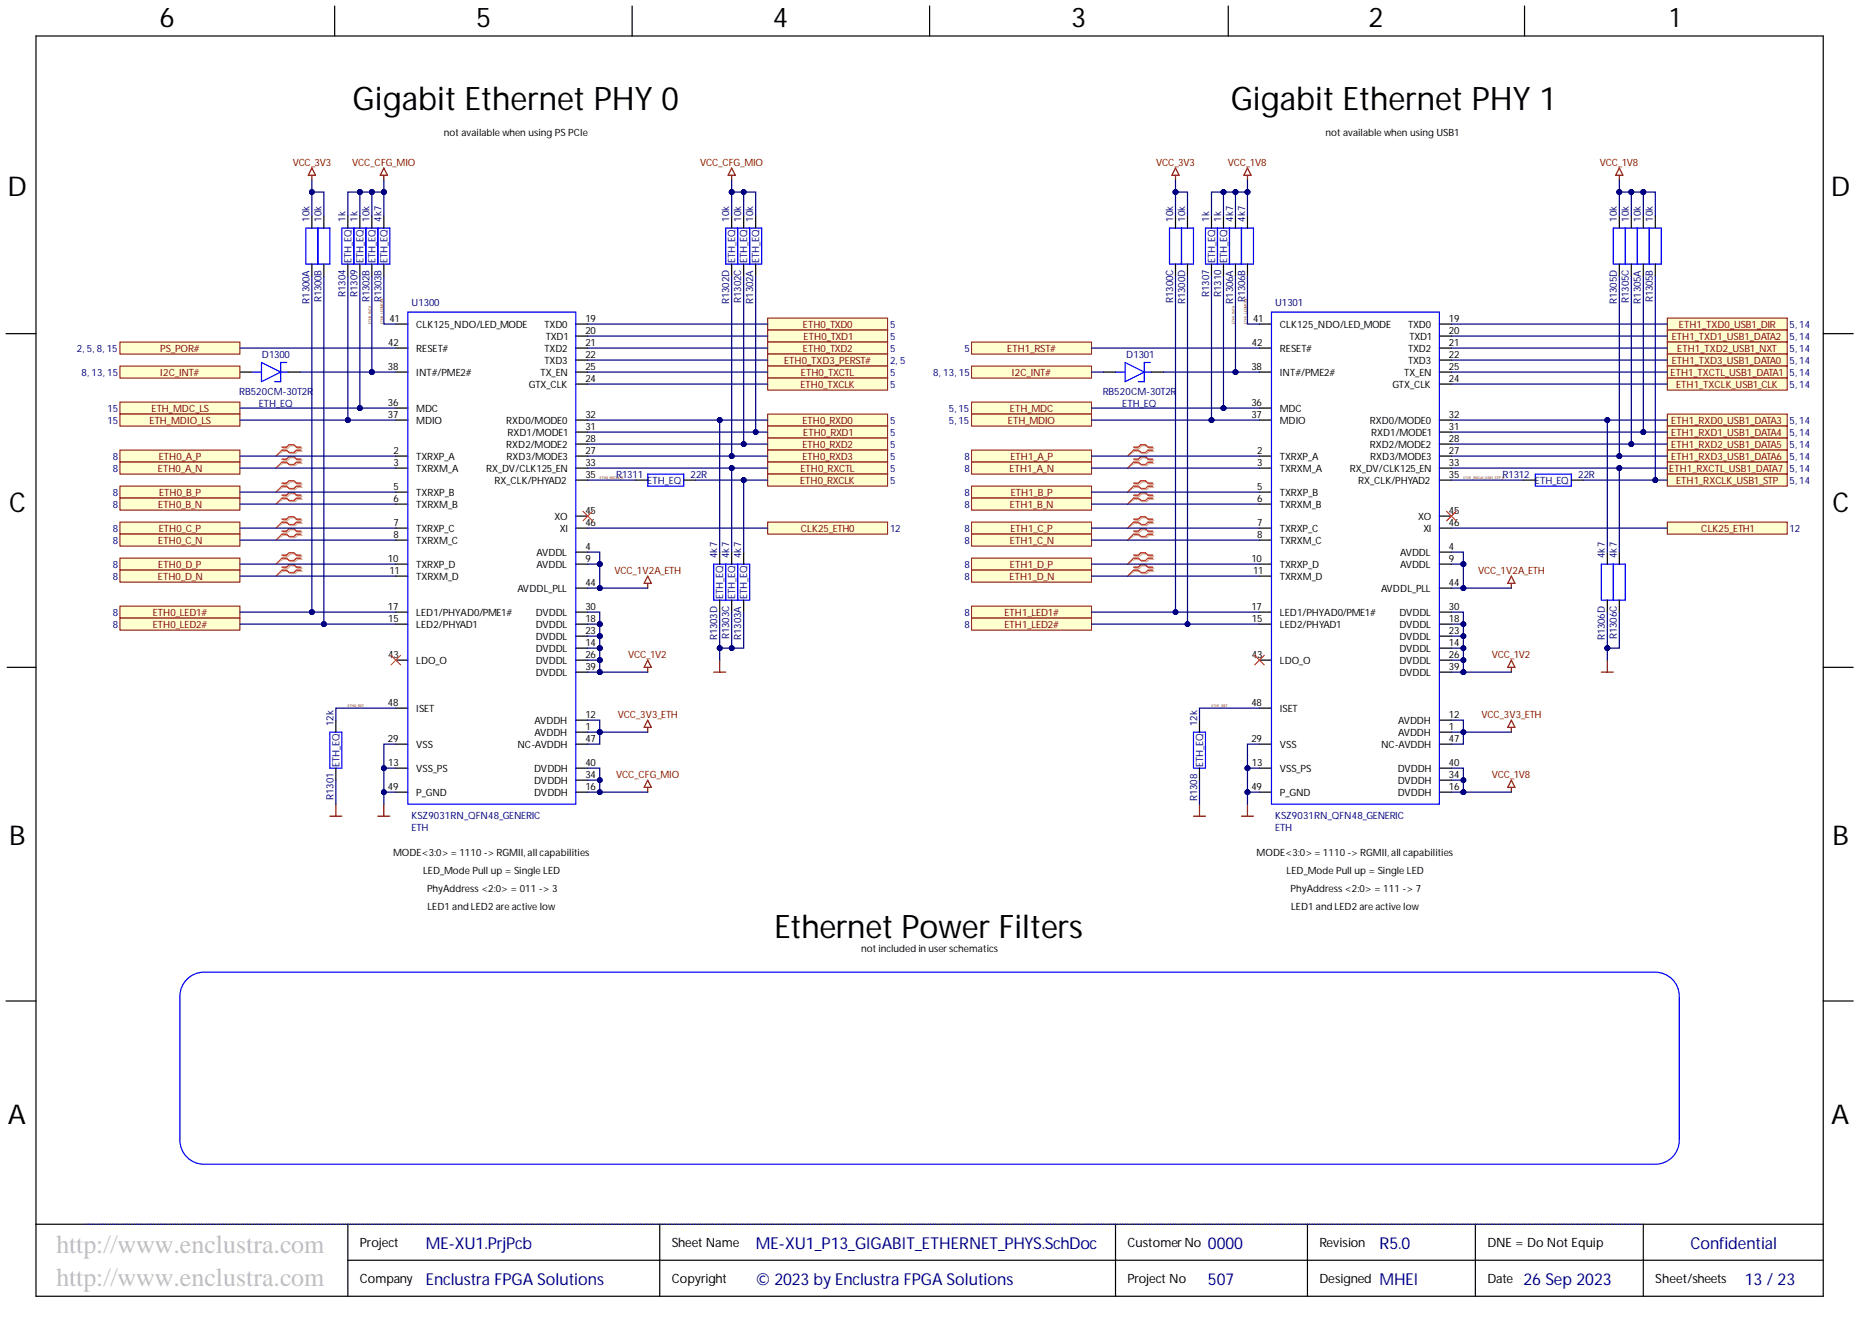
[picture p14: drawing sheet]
<svg xmlns="http://www.w3.org/2000/svg" width="393mm" height="282mm" viewBox="0 0 393 282" stroke-linecap="round" stroke-linejoin="round" font-family="sans-serif">
<defs><g id="words">
<g font-size="6.9">
<text x="74.6" y="23.2">Gigabit Ethernet PHY 0</text>
<text x="260.3" y="23.2">Gigabit Ethernet PHY 1</text>
<text x="163.8" y="198.3">Ethernet Power Filters</text>
</g>
<g font-size="5.8">
<text x="33.7" y="5.7">6</text>
<text x="100.7" y="5.7">5</text>
<text x="163.4" y="5.7">4</text>
<text x="226.5" y="5.7">3</text>
<text x="289.4" y="5.7">2</text>
<text x="353.1" y="5.7">1</text>
<text x="1.6" y="41.5">D</text>
<text x="387.2" y="41.5">D</text>
<text x="1.9" y="108.2">C</text>
<text x="387.5" y="108.2">C</text>
<text x="1.9" y="178.8">B</text>
<text x="387.5" y="178.8">B</text>
<text x="1.7" y="237.6">A</text>
<text x="387.3" y="237.6">A</text>
</g>
<g font-size="5.5" fill="#c0c0c0">
<text x="11.9" y="265">http://www.enclustra.com</text>
<text x="11.9" y="271.9">http://www.enclustra.com</text>
</g>
<g font-size="3.5" fill="#000080">
<text x="90.1" y="264.1">ME-XU1.PrjPcb</text>
<text x="159.8" y="264.1">ME-XU1_P13_GIGABIT_ETHERNET_PHYS.SchDoc</text>
<text x="255.4" y="264.1">0000</text>
<text x="357.5" y="264.1">Confidential</text>
<text x="90.1" y="271.7">Enclustra FPGA Solutions</text>
<text x="159.8" y="271.7">© 2023 by Enclustra FPGA Solutions</text>
<text x="255.4" y="271.7">507</text>
<text x="291.7" y="271.7">MHEI</text>
<text x="322.2" y="271.7">26 Sep 2023</text>
<text x="369" y="271.7">13 / 23</text>
</g>
<text font-size="3.5" fill="#00007c" x="291.7" y="264.1">R5.0</text>
<g font-size="2.7">
<text x="76.1" y="263.8">Project</text>
<text x="142.1" y="263.8">Sheet Name</text>
<text x="238.4" y="263.8">CustomerNo</text>
<text x="279" y="263.8">Revision</text>
<text x="314.5" y="263.8">DNE = Do Not Equip</text>
<text x="76.1" y="271.4">Company</text>
<text x="142.1" y="271.4">Copyright</text>
<text x="238.4" y="271.4">Project No</text>
<text x="279" y="271.4">Designed</text>
<text x="314.5" y="271.4">Date</text>
<text x="350.1" y="271.4">Sheet/sheets</text>
</g>
<g font-size="2.1">
<text x="93.9" y="28.8">not available when using PS PCIe</text>
<text x="280.3" y="28.8">not available when using USB1</text>
<text x="82.4" y="68">41</text>
<text x="88" y="69.4">CLK125_NDO/LED_MODE</text>
<text x="115.2" y="69.4">TXD0</text>
<text x="115.4" y="71.9">TXD1</text>
<text x="123.8" y="68">19</text>
<text x="123.8" y="70.6">20</text>
<text x="265" y="68">41</text>
<text x="270.7" y="69.4">CLK125_NDO/LED_MODE</text>
<text x="297.8" y="69.4">TXD0</text>
<text x="298.1" y="71.9">TXD1</text>
<text x="306.4" y="68">19</text>
<text x="306.4" y="70.6">20</text>
<text x="82.1" y="73.1">42</text>
<text x="88" y="74.4">RESET#</text>
<text x="115.2" y="74.4">TXD2</text>
<text x="115.2" y="77">TXD3</text>
<text x="123.8" y="73.1">21</text>
<text x="123.8" y="75.6">22</text>
<text x="264.7" y="73.1">42</text>
<text x="270.7" y="74.4">RESET#</text>
<text x="297.8" y="74.4">TXD2</text>
<text x="297.8" y="77">TXD3</text>
<text x="306.4" y="73.1">21</text>
<text x="306.4" y="75.6">22</text>
<text x="82" y="78.2">38</text>
<text x="88" y="79.5">INT#/PME2#</text>
<text x="111.9" y="82.1">GTX_CLK</text>
<text x="114.3" y="79.5">TX_EN</text>
<text x="123.8" y="78.2">25</text>
<text x="123.8" y="80.7">24</text>
<text x="264.7" y="78.2">38</text>
<text x="270.7" y="79.5">INT#/PME2#</text>
<text x="294.5" y="82.1">GTX_CLK</text>
<text x="297" y="79.5">TX_EN</text>
<text x="306.4" y="78.2">25</text>
<text x="306.4" y="80.7">24</text>
<text x="82" y="85.8">36</text>
<text x="82" y="88.3">37</text>
<text x="88" y="87.1">MDC</text>
<text x="88" y="89.7">MDIO</text>
<text x="107" y="89.7">RXD0/MODE0</text>
<text x="123.8" y="88.3">32</text>
<text x="264.7" y="85.8">36</text>
<text x="264.7" y="88.3">37</text>
<text x="270.7" y="87.1">MDC</text>
<text x="270.7" y="89.7">MDIO</text>
<text x="289.7" y="89.7">RXD0/MODE0</text>
<text x="306.4" y="88.3">32</text>
<text x="83.2" y="95.9">2</text>
<text x="107" y="94.8">RXD2/MODE2</text>
<text x="107.3" y="92.2">RXD1/MODE1</text>
<text x="123.8" y="90.9">31</text>
<text x="123.8" y="93.4">28</text>
<text x="123.8" y="95.9">27</text>
<text x="265.8" y="95.9">2</text>
<text x="289.7" y="94.8">RXD2/MODE2</text>
<text x="289.9" y="92.2">RXD1/MODE1</text>
<text x="306.4" y="90.9">31</text>
<text x="306.4" y="93.4">28</text>
<text x="306.4" y="95.9">27</text>
<text x="83.2" y="98.5">3</text>
<text x="88" y="97.3">TXRXP_A</text>
<text x="88" y="99.8">TXRXM_A</text>
<text x="102.8" y="99.8">RX_DV/CLK125_EN</text>
<text x="107.1" y="97.3">RXD3/MODE3</text>
<text x="123.8" y="98.5">33</text>
<text x="123.8" y="101">35</text>
<text x="265.8" y="98.5">3</text>
<text x="270.7" y="97.3">TXRXP_A</text>
<text x="270.7" y="99.8">TXRXM_A</text>
<text x="285.5" y="99.8">RX_DV/CLK125_EN</text>
<text x="289.8" y="97.3">RXD3/MODE3</text>
<text x="306.4" y="98.5">33</text>
<text x="306.4" y="101">35</text>
<text x="83.2" y="103.5">5</text>
<text x="83.2" y="106.1">6</text>
<text x="88" y="104.9">TXRXP_B</text>
<text x="88" y="107.4">TXRXM_B</text>
<text x="104.6" y="102.4">RX_CLK/PHYAD2</text>
<text x="265.8" y="103.5">5</text>
<text x="265.8" y="106.1">6</text>
<text x="270.7" y="104.9">TXRXP_B</text>
<text x="270.7" y="107.4">TXRXM_B</text>
<text x="287.2" y="102.4">RX_CLK/PHYAD2</text>
<text x="83.2" y="111.2">7</text>
<text x="83.2" y="113.7">8</text>
<text x="88" y="112.5">TXRXP_C</text>
<text x="117.3" y="110">XO</text>
<text x="118.4" y="112.5">XI</text>
<text x="123.8" y="108.6">45</text>
<text x="123.8" y="111.2">46</text>
<text x="265.8" y="111.2">7</text>
<text x="265.8" y="113.7">8</text>
<text x="270.7" y="112.5">TXRXP_C</text>
<text x="299.9" y="110">XO</text>
<text x="301" y="112.5">XI</text>
<text x="306.4" y="108.6">45</text>
<text x="306.4" y="111.2">46</text>
<text x="82" y="118.8">10</text>
<text x="88" y="115.1">TXRXM_C</text>
<text x="113.5" y="117.6">AVDDL</text>
<text x="123.8" y="116.2">4</text>
<text x="123.8" y="118.8">9</text>
<text x="264.7" y="118.8">10</text>
<text x="270.7" y="115.1">TXRXM_C</text>
<text x="296.1" y="117.6">AVDDL</text>
<text x="306.4" y="116.2">4</text>
<text x="306.4" y="118.8">9</text>
<text x="82.4" y="121.3">11</text>
<text x="88" y="120.1">TXRXP_D</text>
<text x="88" y="122.7">TXRXM_D</text>
<text x="109.4" y="125.2">AVDDL_PLL</text>
<text x="113.5" y="120.1">AVDDL</text>
<text x="123.8" y="123.9">44</text>
<text x="265" y="121.3">11</text>
<text x="270.7" y="120.1">TXRXP_D</text>
<text x="270.7" y="122.7">TXRXM_D</text>
<text x="292.1" y="125.2">AVDDL_PLL</text>
<text x="296.1" y="120.1">AVDDL</text>
<text x="306.4" y="123.9">44</text>
<text x="82" y="128.9">17</text>
<text x="82.1" y="131.5">15</text>
<text x="88" y="130.3">LED1/PHYAD0/PME1#</text>
<text x="113.3" y="130.3">DVDDL</text>
<text x="123.8" y="128.9">30</text>
<text x="123.8" y="131.5">18</text>
<text x="264.7" y="128.9">17</text>
<text x="264.7" y="131.5">15</text>
<text x="270.7" y="130.3">LED1/PHYAD0/PME1#</text>
<text x="295.9" y="130.3">DVDDL</text>
<text x="306.4" y="128.9">30</text>
<text x="306.4" y="131.5">18</text>
<text x="88" y="132.8">LED2/PHYAD1</text>
<text x="113.3" y="132.8">DVDDL</text>
<text x="113.3" y="135.4">DVDDL</text>
<text x="113.3" y="137.9">DVDDL</text>
<text x="123.8" y="134">23</text>
<text x="123.8" y="136.5">14</text>
<text x="270.7" y="132.8">LED2/PHYAD1</text>
<text x="295.9" y="132.8">DVDDL</text>
<text x="295.9" y="135.4">DVDDL</text>
<text x="295.9" y="137.9">DVDDL</text>
<text x="306.4" y="134">23</text>
<text x="306.4" y="136.5">14</text>
<text x="82.1" y="139.1">43</text>
<text x="88" y="140.4">LDO_O</text>
<text x="113.3" y="140.4">DVDDL</text>
<text x="113.3" y="143">DVDDL</text>
<text x="123.8" y="139.1">26</text>
<text x="123.8" y="141.6">39</text>
<text x="264.7" y="139.1">43</text>
<text x="270.7" y="140.4">LDO_O</text>
<text x="295.9" y="140.4">DVDDL</text>
<text x="295.9" y="143">DVDDL</text>
<text x="306.4" y="139.1">26</text>
<text x="306.4" y="141.6">39</text>
<text x="82" y="149.2">48</text>
<text x="264.7" y="149.2">48</text>
<text x="88" y="150.6">ISET</text>
<text x="113" y="153.1">AVDDH</text>
<text x="113" y="155.7">AVDDH</text>
<text x="123.8" y="151.8">12</text>
<text x="123.8" y="154.3">1</text>
<text x="270.7" y="150.6">ISET</text>
<text x="295.7" y="153.1">AVDDH</text>
<text x="295.7" y="155.7">AVDDH</text>
<text x="306.4" y="151.8">12</text>
<text x="306.4" y="154.3">1</text>
<text x="82" y="156.8">29</text>
<text x="82.1" y="161.9">13</text>
<text x="88" y="158.2">VSS</text>
<text x="109.4" y="158.2">NC-AVDDH</text>
<text x="123.8" y="156.8">47</text>
<text x="123.8" y="161.9">40</text>
<text x="264.7" y="156.8">29</text>
<text x="264.7" y="161.9">13</text>
<text x="270.7" y="158.2">VSS</text>
<text x="292.1" y="158.2">NC-AVDDH</text>
<text x="306.4" y="156.8">47</text>
<text x="306.4" y="161.9">40</text>
<text x="82" y="167">49</text>
<text x="88" y="163.3">VSS_PS</text>
<text x="113" y="163.3">DVDDH</text>
<text x="113" y="165.8">DVDDH</text>
<text x="123.8" y="164.5">34</text>
<text x="123.8" y="167">16</text>
<text x="264.7" y="167">49</text>
<text x="270.7" y="163.3">VSS_PS</text>
<text x="295.6" y="163.3">DVDDH</text>
<text x="295.6" y="165.8">DVDDH</text>
<text x="306.4" y="164.5">34</text>
<text x="306.4" y="167">16</text>
<text x="88" y="168.4">P_GND</text>
<text x="113" y="168.4">DVDDH</text>
<text x="270.7" y="168.4">P_GND</text>
<text x="295.6" y="168.4">DVDDH</text>
<text x="83.1" y="181">MODE&lt;3:0&gt; = 1110-&gt; RGMII, all capabilities</text>
<text x="89.5" y="184.8">LED_Mode Pull up = Single LED</text>
<text x="265.8" y="181">MODE&lt;3:0&gt; = 1110-&gt; RGMII, all capabilities</text>
<text x="272.1" y="184.8">LED_Mode Pull up = Single LED</text>
<text x="90.3" y="188.7">PhyAddress &lt;2:0&gt; = 011 -&gt; 3</text>
<text x="272.9" y="188.7">PhyAddress &lt;2:0&gt; = 111 -&gt; 7</text>
<text x="90.4" y="192.5">LED1 and LED2 are active low</text>
<text x="273" y="192.5">LED1 and LED2 are active low</text>
<text x="182.1" y="201.3">not included in userschematics</text>
</g>
<g font-size="2.1" fill="#800000">
<text x="61.9" y="35">VCC_3V3</text>
<text x="74.5" y="35">VCC_CFG_MIO</text>
<text x="148.1" y="35">VCC_CFG_MIO</text>
<text x="244.5" y="35">VCC_3V3</text>
<text x="259.7" y="35">VCC_1V8</text>
<text x="338.3" y="35">VCC_1V8</text>
<text x="169.8" y="69.4">ETH0_TXD0</text>
<text x="170" y="71.9">ETH0_TXD1</text>
<text x="353.5" y="71.9">ETH1_TXD1_USB1_DATA2</text>
<text x="355" y="69.4">ETH1_TXD0_USB1_DIR</text>
<text x="33.9" y="74.4">PS_POR#</text>
<text x="165.8" y="77">ETH0_TXD3_PERST#</text>
<text x="169.8" y="74.4">ETH0_TXD2</text>
<text x="213" y="74.4">ETH1_RST#</text>
<text x="353.5" y="77">ETH1_TXD3_USB1_DATA0</text>
<text x="354.7" y="74.4">ETH1_TXD2_USB1_NXT</text>
<text x="33.9" y="79.5">I2C_INT#</text>
<text x="169.3" y="82.1">ETH0_TXCLK</text>
<text x="169.4" y="79.5">ETH0_TXCTL</text>
<text x="214" y="79.5">I2C_INT#</text>
<text x="353.3" y="79.5">ETH1_TXCTL_USB1_DATA1</text>
<text x="354.5" y="82.1">ETH1_TXCLK_USB1_CLK</text>
<text x="31.6" y="89.7">ETH_MDIO_LS</text>
<text x="32" y="87.1">ETH_MDC_LS</text>
<text x="169.7" y="89.7">ETH0_RXD0</text>
<text x="213.2" y="89.7">ETH_MDIO</text>
<text x="213.6" y="87.1">ETH_MDC</text>
<text x="353.4" y="89.7">ETH1_RXD0_USB1_DATA3</text>
<text x="169.7" y="94.8">ETH0_RXD2</text>
<text x="169.9" y="92.2">ETH0_RXD1</text>
<text x="353.4" y="92.2">ETH1_RXD1_USB1_DATA4</text>
<text x="353.4" y="94.8">ETH1_RXD2_USB1_DATA5</text>
<text x="33.4" y="99.8">ETH0_A_N</text>
<text x="33.6" y="97.3">ETH0_A_P</text>
<text x="169.3" y="99.8">ETH0_RXCTL</text>
<text x="169.7" y="97.3">ETH0_RXD3</text>
<text x="213.5" y="99.8">ETH1_A_N</text>
<text x="213.7" y="97.3">ETH1_A_P</text>
<text x="353" y="99.8">ETH1_RXCTL_USB1_DATA7</text>
<text x="353.4" y="97.3">ETH1_RXD3_USB1_DATA6</text>
<text x="33.5" y="107.4">ETH0_B_N</text>
<text x="33.7" y="104.9">ETH0_B_P</text>
<text x="169.2" y="102.4">ETH0_RXCLK</text>
<text x="213.6" y="107.4">ETH1_B_N</text>
<text x="213.8" y="104.9">ETH1_B_P</text>
<text x="354.5" y="102.4">ETH1_RXCLK_USB1_STP</text>
<text x="33.6" y="112.5">ETH0_C_P</text>
<text x="169.4" y="112.5">CLK25_ETH0</text>
<text x="213.7" y="112.5">ETH1_C_P</text>
<text x="359.8" y="112.5">CLK25_ETH1</text>
<text x="33.5" y="115.1">ETH0_C_N</text>
<text x="213.6" y="115.1">ETH1_C_N</text>
<text x="33.4" y="122.7">ETH0_D_N</text>
<text x="33.5" y="120.1">ETH0_D_P</text>
<text x="130" y="121.3">VCC_1V2A_ETH</text>
<text x="213.5" y="122.7">ETH1_D_N</text>
<text x="213.6" y="120.1">ETH1_D_P</text>
<text x="312.6" y="121.3">VCC_1V2A_ETH</text>
<text x="32.3" y="130.3">ETH0_LED1#</text>
<text x="212.4" y="130.3">ETH1_LED1#</text>
<text x="32.3" y="132.8">ETH0_LED2#</text>
<text x="212.4" y="132.8">ETH1_LED2#</text>
<text x="132.8" y="139.1">VCC_1V2</text>
<text x="315.5" y="139.1">VCC_1V2</text>
<text x="130.6" y="151.8">VCC_3V3_ETH</text>
<text x="313.3" y="151.8">VCC_3V3_ETH</text>
<text x="130.3" y="164.5">VCC_CFG_MIO</text>
<text x="315.5" y="164.5">VCC_1V8</text>
</g>
<g font-size="2.1" fill="#000080">
<text x="65.4" y="46.9" transform="rotate(-90 65.4 46.9)">10k</text>
<text x="68" y="46.9" transform="rotate(-90 68 46.9)">10k</text>
<text x="73.1" y="46.9" transform="rotate(-90 73.1 46.9)">1k</text>
<text x="75.6" y="46.9" transform="rotate(-90 75.6 46.9)">1k</text>
<text x="78.1" y="46.9" transform="rotate(-90 78.1 46.9)">10k</text>
<text x="80.7" y="46.9" transform="rotate(-90 80.7 46.9)">4k7</text>
<text x="154.2" y="46.9" transform="rotate(-90 154.2 46.9)">10k</text>
<text x="156.8" y="46.9" transform="rotate(-90 156.8 46.9)">10k</text>
<text x="159.3" y="46.9" transform="rotate(-90 159.3 46.9)">10k</text>
<text x="248.1" y="46.9" transform="rotate(-90 248.1 46.9)">10k</text>
<text x="250.6" y="46.9" transform="rotate(-90 250.6 46.9)">10k</text>
<text x="255.7" y="46.9" transform="rotate(-90 255.7 46.9)">1k</text>
<text x="258.2" y="46.9" transform="rotate(-90 258.2 46.9)">1k</text>
<text x="260.8" y="46.9" transform="rotate(-90 260.8 46.9)">4k7</text>
<text x="263.3" y="46.9" transform="rotate(-90 263.3 46.9)">4k7</text>
<text x="341.9" y="46.9" transform="rotate(-90 341.9 46.9)">10k</text>
<text x="344.5" y="46.9" transform="rotate(-90 344.5 46.9)">10k</text>
<text x="347" y="46.9" transform="rotate(-90 347 46.9)">10k</text>
<text x="349.5" y="46.9" transform="rotate(-90 349.5 46.9)">10k</text>
<text x="74.3" y="55.7" transform="rotate(-90 74.3 55.7)">ETH_EQ</text>
<text x="76.9" y="55.7" transform="rotate(-90 76.9 55.7)">ETH_EQ</text>
<text x="79.4" y="55.7" transform="rotate(-90 79.4 55.7)">ETH_EQ</text>
<text x="81.9" y="55.7" transform="rotate(-90 81.9 55.7)">ETH_EQ</text>
<text x="155.5" y="55.7" transform="rotate(-90 155.5 55.7)">ETH_EQ</text>
<text x="158" y="55.7" transform="rotate(-90 158 55.7)">ETH_EQ</text>
<text x="160.6" y="55.7" transform="rotate(-90 160.6 55.7)">ETH_EQ</text>
<text x="257" y="55.7" transform="rotate(-90 257 55.7)">ETH_EQ</text>
<text x="259.5" y="55.7" transform="rotate(-90 259.5 55.7)">ETH_EQ</text>
<text x="65.4" y="64.2" transform="rotate(-90 65.4 64.2)">R1300A</text>
<text x="68" y="64" transform="rotate(-90 68 64)">R1300B</text>
<text x="73.1" y="62.8" transform="rotate(-90 73.1 62.8)">R1304</text>
<text x="75.6" y="62.8" transform="rotate(-90 75.6 62.8)">R1309</text>
<text x="78.1" y="64" transform="rotate(-90 78.1 64)">R1302B</text>
<text x="80.7" y="64" transform="rotate(-90 80.7 64)">R1303B</text>
<text x="87" y="64.7">U1300</text>
<text x="154.2" y="64.3" transform="rotate(-90 154.2 64.3)">R1302D</text>
<text x="156.8" y="64" transform="rotate(-90 156.8 64)">R1302C</text>
<text x="159.3" y="64.2" transform="rotate(-90 159.3 64.2)">R1302A</text>
<text x="248.1" y="64" transform="rotate(-90 248.1 64)">R1300C</text>
<text x="250.6" y="64.3" transform="rotate(-90 250.6 64.3)">R1300D</text>
<text x="255.7" y="62.8" transform="rotate(-90 255.7 62.8)">R1307</text>
<text x="258.2" y="62.8" transform="rotate(-90 258.2 62.8)">R1310</text>
<text x="260.8" y="64.2" transform="rotate(-90 260.8 64.2)">R1306A</text>
<text x="263.3" y="64" transform="rotate(-90 263.3 64)">R1306B</text>
<text x="269.6" y="64.7">U1301</text>
<text x="341.9" y="64.3" transform="rotate(-90 341.9 64.3)">R1305D</text>
<text x="344.5" y="64" transform="rotate(-90 344.5 64)">R1305C</text>
<text x="347" y="64.2" transform="rotate(-90 347 64.2)">R1305A</text>
<text x="349.5" y="64" transform="rotate(-90 349.5 64)">R1305B</text>
<text x="188.2" y="69.4">5</text>
<text x="188.2" y="71.9">5</text>
<text x="378.5" y="69.4">5, 14</text>
<text x="378.5" y="71.9">5, 14</text>
<text x="16.2" y="74.4">2, 5, 8, 15</text>
<text x="55.4" y="75.6">D1300</text>
<text x="188.2" y="74.4">5</text>
<text x="188.2" y="77">2, 5</text>
<text x="203.9" y="74.4">5</text>
<text x="238.2" y="75.6">D1301</text>
<text x="378.5" y="74.4">5, 14</text>
<text x="378.5" y="77">5, 14</text>
<text x="17.2" y="79.5">8, 13, 15</text>
<text x="50.6" y="83.5">RB520CM-30T2R</text>
<text x="188.2" y="79.5">5</text>
<text x="188.2" y="82.1">5</text>
<text x="197.4" y="79.5">8, 13, 15</text>
<text x="233.2" y="83.5">RB520CM-30T2R</text>
<text x="378.5" y="79.5">5, 14</text>
<text x="378.5" y="82.1">5, 14</text>
<text x="22.7" y="87.1">15</text>
<text x="22.7" y="89.7">15</text>
<text x="54.7" y="86">ETH_EQ</text>
<text x="188.2" y="89.7">5</text>
<text x="200.6" y="87.1">5, 15</text>
<text x="200.6" y="89.7">5, 15</text>
<text x="237.3" y="86">ETH_EQ</text>
<text x="378.5" y="89.7">5, 14</text>
<text x="188.2" y="92.2">5</text>
<text x="188.2" y="94.8">5</text>
<text x="378.5" y="92.2">5, 14</text>
<text x="378.5" y="94.8">5, 14</text>
<text x="23.8" y="97.3">8</text>
<text x="23.8" y="99.8">8</text>
<text x="130.3" y="101">R1311</text>
<text x="146" y="101">22R</text>
<text x="188.2" y="97.3">5</text>
<text x="188.2" y="99.8">5</text>
<text x="203.9" y="97.3">8</text>
<text x="203.9" y="99.8">8</text>
<text x="317.8" y="101">R1312</text>
<text x="333.7" y="101">22R</text>
<text x="378.5" y="97.3">5, 14</text>
<text x="378.5" y="99.8">5, 14</text>
<text x="23.8" y="104.9">8</text>
<text x="23.8" y="107.4">8</text>
<text x="136.9" y="102.3">ETH_EQ</text>
<text x="188.2" y="102.4">5</text>
<text x="203.9" y="104.9">8</text>
<text x="203.9" y="107.4">8</text>
<text x="324.6" y="102.3">ETH_EQ</text>
<text x="378.5" y="102.4">5, 14</text>
<text x="23.8" y="112.5">8</text>
<text x="188.2" y="112.5">12</text>
<text x="203.9" y="112.5">8</text>
<text x="378.5" y="112.5">12</text>
<text x="23.8" y="115.1">8</text>
<text x="151.7" y="117.9" transform="rotate(-90 151.7 117.9)">4k7</text>
<text x="154.2" y="117.9" transform="rotate(-90 154.2 117.9)">4k7</text>
<text x="156.8" y="117.9" transform="rotate(-90 156.8 117.9)">4k7</text>
<text x="203.9" y="115.1">8</text>
<text x="339.4" y="117.9" transform="rotate(-90 339.4 117.9)">4k7</text>
<text x="341.9" y="117.9" transform="rotate(-90 341.9 117.9)">4k7</text>
<text x="23.8" y="120.1">8</text>
<text x="23.8" y="122.7">8</text>
<text x="203.9" y="120.1">8</text>
<text x="203.9" y="122.7">8</text>
<text x="23.8" y="130.3">8</text>
<text x="153" y="126.7" transform="rotate(-90 153 126.7)">ETH_EQ</text>
<text x="155.5" y="126.7" transform="rotate(-90 155.5 126.7)">ETH_EQ</text>
<text x="158" y="126.7" transform="rotate(-90 158 126.7)">ETH_EQ</text>
<text x="203.9" y="130.3">8</text>
<text x="23.8" y="132.8">8</text>
<text x="151.7" y="135.4" transform="rotate(-90 151.7 135.4)">R1303D</text>
<text x="154.2" y="135.1" transform="rotate(-90 154.2 135.1)">R1303C</text>
<text x="156.8" y="135.3" transform="rotate(-90 156.8 135.3)">R1303A</text>
<text x="203.9" y="132.8">8</text>
<text x="339.4" y="135.4" transform="rotate(-90 339.4 135.4)">R1306D</text>
<text x="341.9" y="135.1" transform="rotate(-90 341.9 135.1)">R1306C</text>
<text x="70.5" y="153.5" transform="rotate(-90 70.5 153.5)">12k</text>
<text x="253.2" y="153.5" transform="rotate(-90 253.2 153.5)">12k</text>
<text x="71.8" y="162.3" transform="rotate(-90 71.8 162.3)">ETH_EQ</text>
<text x="254.4" y="162.3" transform="rotate(-90 254.4 162.3)">ETH_EQ</text>
<text x="70.5" y="169.1" transform="rotate(-90 70.5 169.1)">R1301</text>
<text x="87" y="173.1">KSZ9031RN_QFN48_GENERIC</text>
<text x="253.2" y="169.4" transform="rotate(-90 253.2 169.4)">R1308</text>
<text x="269.6" y="173.1">KSZ9031RN_QFN48_GENERIC</text>
<text x="87" y="175.6">ETH</text>
<text x="269.6" y="175.6">ETH</text>
</g>
<g font-size=".8" fill="#800000">
<text x="78.5" y="68.5" transform="rotate(-90 78.5 68.5)">ETH0_INT#</text>
<text x="81" y="68.5" transform="rotate(-90 81 68.5)">ETH0_LEDMODE</text>
<text x="261.1" y="68.5" transform="rotate(-90 261.1 68.5)">ETH1_INT#</text>
<text x="263.6" y="68.5" transform="rotate(-90 263.6 68.5)">ETH1_LEDMODE</text>
<text x="126.8" y="101.3">ETH0_RXCLK_R</text>
<text x="309.5" y="101.3">ETH1_RXCLK_USB1_STP_R</text>
<text x="73.6" y="149.6">ETH0_ISET</text>
<text x="256.2" y="149.6">ETH1_ISET</text>
</g>
</g></defs>
<g fill="none" stroke="#000" stroke-width=".25">
<path d="M7.6 7.6h378v266.5h-378zM70.8 1.3v6.3M133.7 1.3v6.3M196.6 1.3v6.3M259.8 1.3v6.3M322.4 1.3v6.3M66 45.7v2.5M66 55.8v2.6M68.5 45.7v2.5M68.5 55.8v2.6M73.6 45.7v2.5M73.6 55.8v2.6"/>
<path d="M76.1 45.7v2.5M76.1 55.8v2.6M78.6 45.7v2.5M78.6 55.8v2.6M81.2 45.7v2.5M81.2 55.8v2.6M154.7 45.7v2.5M154.7 55.8v2.6M157.3 45.7v2.5M157.3 55.8v2.6M159.8 45.7v2.5M159.8 55.8v2.6"/>
<path d="M248.6 45.7v2.5M248.6 55.8v2.6M251.1 45.7v2.5M251.1 55.8v2.6M256.2 45.7v2.5M256.2 55.8v2.6M258.7 45.7v2.5M258.7 55.8v2.6M261.3 45.7v2.5M261.3 55.8v2.6M263.8 45.7v2.5M263.8 55.8v2.6"/>
<path d="M342.4 45.7v2.5M342.4 55.8v2.6M345 45.7v2.5M345 55.8v2.6M347.5 45.7v2.5M347.5 55.8v2.6M350.1 45.7v2.5M350.1 55.8v2.6M1.3 70.6h6.3M50.7 78.7h2.6M60.9 78.7h2.5M83.7 68.5h2.5"/>
<path d="M83.7 73.6h2.5M83.7 78.7h2.5M121.8 68.5h2.5M121.8 73.6h2.5M121.8 78.7h2.5M121.8 71.1h2.5M121.8 76.1h2.5M233.4 78.7h2.5M243.5 78.7h2.6M266.3 68.5h2.6M266.3 73.6h2.6M266.3 78.7h2.6"/>
<path d="M304.4 68.5h2.5M304.4 73.6h2.5M304.4 78.7h2.5M304.4 71.1h2.5M304.4 76.1h2.5M385.6 70.6h6.3M83.7 86.3h2.5M83.7 88.8h2.5M83.7 96.4h2.5M83.7 99h2.5M121.8 88.8h2.5M121.8 96.4h2.5"/>
<path d="M121.8 99h2.5M121.8 81.2h2.5M121.8 91.4h2.5M121.8 93.9h2.5M266.3 86.3h2.6M266.3 88.8h2.6M266.3 96.4h2.6M266.3 99h2.6M304.4 88.8h2.5M304.4 96.4h2.5M304.4 99h2.5M304.4 81.2h2.5"/>
<path d="M304.4 91.4h2.5M304.4 93.9h2.5M83.7 104.1h2.5M83.7 106.6h2.5M83.7 111.7h2.5M83.7 114.2h2.5M83.7 119.3h2.5M121.8 111.7h2.5M121.8 119.3h2.5M121.8 101.5h2.5M121.8 109.1h2.5M121.8 116.7h2.5"/>
<path d="M134.4 101.5h2.6M144.6 101.5h2.5M152.2 116.7v2.6M154.7 116.7v2.6M157.3 116.7v2.6M266.3 104.1h2.6M266.3 106.6h2.6M266.3 111.7h2.6M266.3 114.2h2.6M266.3 119.3h2.6M304.4 111.7h2.5M304.4 119.3h2.5"/>
<path d="M304.4 101.5h2.5M304.4 109.1h2.5M304.4 116.7h2.5M322.2 101.5h2.5M332.3 101.5h2.5M339.9 116.7v2.6M342.4 116.7v2.6M83.7 121.8h2.5M83.7 129.4h2.5M83.7 132h2.5M83.7 139.6h2.5M121.8 129.4h2.5"/>
<path d="M121.8 132h2.5M121.8 139.6h2.5M121.8 124.4h2.5M121.8 134.5h2.5M121.8 137h2.5M152.2 126.9v2.5M154.7 126.9v2.5M157.3 126.9v2.5M266.3 121.8h2.6M266.3 129.4h2.6M266.3 132h2.6M266.3 139.6h2.6"/>
<path d="M304.4 129.4h2.5M304.4 132h2.5M304.4 139.6h2.5M304.4 124.4h2.5M304.4 134.5h2.5M304.4 137h2.5M339.9 126.9v2.5M342.4 126.9v2.5M1.5 141.1h6.1M71 152.3v2.5M83.7 149.7h2.5M83.7 157.4h2.5"/>
<path d="M121.8 157.4h2.5M121.8 142.1h2.5M121.8 152.3h2.5M121.8 154.8h2.5M253.7 152.3v2.5M266.3 149.7h2.6M266.3 157.4h2.6M304.4 157.4h2.5M304.4 142.1h2.5M304.4 152.3h2.5M304.4 154.8h2.5M385.6 141.1h6.3"/>
<path d="M71 162.4v2.6M83.7 162.4h2.5M83.7 167.5h2.5M121.8 162.4h2.5M121.8 167.5h2.5M121.8 165h2.5M253.7 162.4v2.6M266.3 162.4h2.6M266.3 167.5h2.6M304.4 162.4h2.5M304.4 167.5h2.5M304.4 165h2.5"/>
<path d="M1.3 211.7h6.3M385.6 211.7h6.3M7.6 258.9h378M73.6 258.9v15.2M139.5 258.9v15.2M235.9 258.9v15.2M276.5 258.9v15.2M312 258.9v15.2M347.5 258.9v15.2M73.6 266.5h312"/>
</g>
<g fill="none" stroke="#00f" stroke-width=".25">
<path d="M64.7 48.2h5.1v7.6h-5.1zM67.2 48.2v7.6M72.3 48.2h10.1v7.6h-10.1zM74.8 48.2v7.6M77.4 48.2v7.6M79.9 48.2v7.6M153.5 48.2h7.6v7.6h-7.6zM156 48.2v7.6M158.5 48.2v7.6M247.3 48.2h5.1v7.6h-5.1zM249.9 48.2v7.6M254.9 48.2h10.2v7.6h-10.2z"/>
<path d="M257.5 48.2v7.6M260 48.2v7.6M262.5 48.2v7.6M341.2 48.2h10.1v7.6h-10.1zM343.7 48.2v7.6M346.3 48.2v7.6M348.8 48.2v7.6M53.3 78.7h2M55.3 76.6l4.1 2.1-4.1 2zM59.4 78.7h1.5M60.6 76.6h-1.2v4.1h-1.3M86.2 66h35.6v104h-35.6z"/>
<path d="M235.9 78.7h2M237.9 76.6l4.1 2.1-4.1 2zM242 78.7h1.5M243.3 76.6h-1.3v4.1h-1.3M268.9 66h35.5v104h-35.5zM137 100.2h7.6v2.6h-7.6zM150.9 119.3h7.6v7.6h-7.6zM153.5 119.3v7.6M156 119.3v7.6M324.7 100.2h7.6v2.6h-7.6zM338.6 119.3h5.1v7.6h-5.1zM341.2 119.3v7.6"/>
<path d="M69.8 154.8h2.5v7.6h-2.5zM252.4 154.8h2.5v7.6h-2.5zM17.8 258.9h.1M18.3 258.9h.1M18.8 258.9h.1M19.3 258.9h.1M19.8 258.9h.1M20.3 258.9h.1M20.8 258.9h.1M21.3 258.9h.1M21.8 258.9h.1M22.3 258.9h.1"/>
<path d="M22.8 258.9h.1M23.3 258.9h.1M23.8 258.9h.1M24.4 258.9h.1M24.9 258.9h.1M25.4 258.9h.1M25.9 258.9h.1M26.4 258.9h.1M26.9 258.9h.1M27.4 258.9h.1M27.9 258.9h.1M28.4 258.9h.1"/>
<path d="M28.9 258.9h.1M29.4 258.9h.1M29.9 258.9h.1M30.4 258.9h.1M30.9 258.9h.1M31.5 258.9h.1M32 258.9h.1M32.5 258.9h.1M33 258.9h.1M33.5 258.9h.1M34 258.9h.1M34.5 258.9h.1"/>
<path d="M35 258.9h.1M35.5 258.9h.1M36 258.9h.1M36.5 258.9h.1M37 258.9h.1M37.5 258.9h.1M38 258.9h.1M38.6 258.9h.1M39.1 258.9h.1M39.6 258.9h.1M40.1 258.9h.1M40.6 258.9h.1"/>
<path d="M41.1 258.9h.1M41.6 258.9h.1M42.1 258.9h.1M42.6 258.9h.1M43.1 258.9h.1M43.6 258.9h.1M44.1 258.9h.1M44.6 258.9h.1M45.2 258.9h.1M45.7 258.9h.1M46.2 258.9h.1M46.7 258.9h.1"/>
<path d="M47.2 258.9h.1M47.7 258.9h.1M48.2 258.9h.1M48.7 258.9h.1M49.2 258.9h.1M49.7 258.9h.1M50.2 258.9h.1M50.7 258.9h.1M51.2 258.9h.1M51.7 258.9h.1M52.3 258.9h.1M52.8 258.9h.1"/>
<path d="M53.3 258.9h.1M53.8 258.9h.1M54.3 258.9h.1M54.8 258.9h.1M55.3 258.9h.1M55.8 258.9h.1M56.3 258.9h.1M56.8 258.9h.1M57.3 258.9h.1M57.8 258.9h.1M58.3 258.9h.1M58.9 258.9h.1"/>
<path d="M59.4 258.9h.1M59.9 258.9h.1M60.4 258.9h.1M60.9 258.9h.1M61.4 258.9h.1M61.9 258.9h.1M62.4 258.9h.1M62.9 258.9h.1M63.4 258.9h.1M63.9 258.9h.1M64.4 258.9h.1M64.9 258.9h.1"/>
<path d="M65.4 258.9h.1M66 258.9h.1M66.5 258.9h.1M67 258.9h.1M67.5 258.9h.1M68 258.9h.1M68.5 258.9h.1M69 258.9h.1M69.5 258.9h.1M70 258.9h.1M70.5 258.9h.1M71 258.9h.1"/>
<path d="M71.5 258.9h.1M72 258.9h.1M72.5 258.9h.1M73.1 258.9h.1M73.6 258.9h.1M74.1 258.9h.1M74.6 258.9h.1M75.1 258.9h.1M75.6 258.9h.1M76.1 258.9h.1M76.6 258.9h.1M77.1 258.9h.1"/>
<path d="M77.6 258.9h.1M78.1 258.9h.1M78.6 258.9h.1M79.1 258.9h.1M79.7 258.9h.1M80.2 258.9h.1M80.7 258.9h.1M81.2 258.9h.1M81.7 258.9h.1M82.2 258.9h.1M82.7 258.9h.1M83.2 258.9h.1"/>
<path d="M83.7 258.9h.1M84.2 258.9h.1M84.7 258.9h.1M85.2 258.9h.1M85.7 258.9h.1M86.2 258.9h.1M86.8 258.9h.1M87.3 258.9h.1M87.8 258.9h.1M88.3 258.9h.1M88.8 258.9h.1M89.3 258.9h.1"/>
<path d="M89.8 258.9h.1M90.3 258.9h.1M90.8 258.9h.1M91.3 258.9h.1M91.8 258.9h.1M92.3 258.9h.1M92.8 258.9h.1M93.3 258.9h.1M93.9 258.9h.1M94.4 258.9h.1M94.9 258.9h.1M95.4 258.9h.1"/>
<path d="M95.9 258.9h.1M96.4 258.9h.1M96.9 258.9h.1M97.4 258.9h.1M97.9 258.9h.1M98.4 258.9h.1M98.9 258.9h.1M99.4 258.9h.1M99.9 258.9h.1M100.5 258.9h.1M101 258.9h.1M101.5 258.9h.1"/>
<path d="M102 258.9h.1M102.5 258.9h.1M103 258.9h.1M103.5 258.9h.1M104 258.9h.1M104.5 258.9h.1M105 258.9h.1M105.5 258.9h.1M106 258.9h.1M106.5 258.9h.1M107 258.9h.1M107.6 258.9h.1"/>
<path d="M108.1 258.9h.1M108.6 258.9h.1M109.1 258.9h.1M109.6 258.9h.1M110.1 258.9h.1M110.6 258.9h.1M111.1 258.9h.1M111.6 258.9h.1M112.1 258.9h.1M112.6 258.9h.1M113.1 258.9h.1M113.6 258.9h.1"/>
<path d="M114.1 258.9h.1M114.7 258.9h.1M115.2 258.9h.1M115.7 258.9h.1M116.2 258.9h.1M116.7 258.9h.1M117.2 258.9h.1M117.7 258.9h.1M118.2 258.9h.1M118.7 258.9h.1M119.2 258.9h.1M119.7 258.9h.1"/>
<path d="M120.2 258.9h.1M120.7 258.9h.1M121.3 258.9h.1M121.8 258.9h.1M122.3 258.9h.1M122.8 258.9h.1M123.3 258.9h.1M123.8 258.9h.1M124.3 258.9h.1M124.8 258.9h.1M125.3 258.9h.1M125.8 258.9h.1"/>
<path d="M126.3 258.9h.1M126.8 258.9h.1M127.3 258.9h.1M127.8 258.9h.1M128.4 258.9h.1M128.9 258.9h.1M129.4 258.9h.1M129.9 258.9h.1M130.4 258.9h.1M130.9 258.9h.1M131.4 258.9h.1M131.9 258.9h.1"/>
<path d="M132.4 258.9h.1M132.9 258.9h.1M133.4 258.9h.1M133.9 258.9h.1M134.4 258.9h.1M134.9 258.9h.1M135.5 258.9h.1M136 258.9h.1M136.5 258.9h.1M137 258.9h.1M137.5 258.9h.1M138 258.9h.1"/>
<path d="M138.5 258.9h.1M139 258.9h.1M139.5 258.9h.1M140 258.9h.1M140.5 258.9h.1M141 258.9h.1M141.5 258.9h.1M142.1 258.9h.1M142.6 258.9h.1M143.1 258.9h.1M143.6 258.9h.1M144.1 258.9h.1"/>
<path d="M144.6 258.9h.1M145.1 258.9h.1M145.6 258.9h.1M146.1 258.9h.1M146.6 258.9h.1M147.1 258.9h.1M147.6 258.9h.1M148.1 258.9h.1M148.6 258.9h.1M149.2 258.9h.1M149.7 258.9h.1M150.2 258.9h.1"/>
<path d="M150.7 258.9h.1M151.2 258.9h.1M151.7 258.9h.1M152.2 258.9h.1M152.7 258.9h.1M153.2 258.9h.1M153.7 258.9h.1M154.2 258.9h.1M154.7 258.9h.1M155.2 258.9h.1M155.7 258.9h.1M156.3 258.9h.1"/>
<path d="M156.8 258.9h.1M157.3 258.9h.1M157.8 258.9h.1M158.3 258.9h.1M158.8 258.9h.1M159.3 258.9h.1M159.8 258.9h.1M160.3 258.9h.1M160.8 258.9h.1M161.3 258.9h.1M161.8 258.9h.1M162.3 258.9h.1"/>
<path d="M162.9 258.9h.1M163.4 258.9h.1M163.9 258.9h.1M164.4 258.9h.1M164.9 258.9h.1M165.4 258.9h.1M165.9 258.9h.1M166.4 258.9h.1M166.9 258.9h.1M167.4 258.9h.1M167.9 258.9h.1M168.4 258.9h.1"/>
<path d="M168.9 258.9h.1M169.4 258.9h.1M170 258.9h.1M170.5 258.9h.1M171 258.9h.1M171.5 258.9h.1M172 258.9h.1M172.5 258.9h.1M173 258.9h.1M173.5 258.9h.1M174 258.9h.1M174.5 258.9h.1"/>
<path d="M175 258.9h.1M175.5 258.9h.1M176 258.9h.1M176.6 258.9h.1M177.1 258.9h.1M177.6 258.9h.1M178.1 258.9h.1M178.6 258.9h.1M179.1 258.9h.1M179.6 258.9h.1M180.1 258.9h.1M180.6 258.9h.1"/>
<path d="M181.1 258.9h.1M181.6 258.9h.1M182.1 258.9h.1M182.6 258.9h.1M183.1 258.9h.1M183.7 258.9h.1M184.2 258.9h.1M184.7 258.9h.1M185.2 258.9h.1M185.7 258.9h.1M186.2 258.9h.1M186.7 258.9h.1"/>
<path d="M187.2 258.9h.1M187.7 258.9h.1M188.2 258.9h.1M188.7 258.9h.1M189.2 258.9h.1M189.7 258.9h.1M190.2 258.9h.1M190.8 258.9h.1M191.3 258.9h.1M191.8 258.9h.1M192.3 258.9h.1M192.8 258.9h.1"/>
<path d="M193.3 258.9h.1M193.8 258.9h.1M194.3 258.9h.1M194.8 258.9h.1M195.3 258.9h.1M195.8 258.9h.1M196.3 258.9h.1M196.8 258.9h.1M197.4 258.9h.1M197.9 258.9h.1M198.4 258.9h.1M198.9 258.9h.1"/>
<path d="M199.4 258.9h.1M199.9 258.9h.1M200.4 258.9h.1M200.9 258.9h.1M201.4 258.9h.1M201.9 258.9h.1M202.4 258.9h.1M202.9 258.9h.1M203.4 258.9h.1M203.9 258.9h.1M204.5 258.9h.1M205 258.9h.1"/>
<path d="M205.5 258.9h.1M206 258.9h.1M206.5 258.9h.1M207 258.9h.1M207.5 258.9h.1M208 258.9h.1M208.5 258.9h.1M209 258.9h.1M209.5 258.9h.1M210 258.9h.1M210.5 258.9h.1M211 258.9h.1"/>
<path d="M211.6 258.9h.1M212.1 258.9h.1M212.6 258.9h.1M213.1 258.9h.1M213.6 258.9h.1M214.1 258.9h.1M214.6 258.9h.1M215.1 258.9h.1M215.6 258.9h.1M216.1 258.9h.1M216.6 258.9h.1M217.1 258.9h.1"/>
<path d="M217.6 258.9h.1M218.2 258.9h.1M218.7 258.9h.1M219.2 258.9h.1M219.7 258.9h.1M220.2 258.9h.1M220.7 258.9h.1M221.2 258.9h.1M221.7 258.9h.1M222.2 258.9h.1M222.7 258.9h.1M223.2 258.9h.1"/>
<path d="M223.7 258.9h.1M224.2 258.9h.1M224.7 258.9h.1M225.3 258.9h.1M225.8 258.9h.1M226.3 258.9h.1M226.8 258.9h.1M227.3 258.9h.1M227.8 258.9h.1M228.3 258.9h.1M228.8 258.9h.1M229.3 258.9h.1"/>
<path d="M229.8 258.9h.1M230.3 258.9h.1M230.8 258.9h.1M231.3 258.9h.1M231.8 258.9h.1M232.4 258.9h.1M232.9 258.9h.1M233.4 258.9h.1M233.9 258.9h.1M234.4 258.9h.1M234.9 258.9h.1M235.4 258.9h.1"/>
<path d="M235.9 258.9h.1M236.4 258.9h.1M236.9 258.9h.1M237.4 258.9h.1M237.9 258.9h.1M238.4 258.9h.1M239 258.9h.1M239.5 258.9h.1M240 258.9h.1M240.5 258.9h.1M241 258.9h.1M241.5 258.9h.1"/>
<path d="M242 258.9h.1M242.5 258.9h.1M243 258.9h.1M243.5 258.9h.1M244 258.9h.1M244.5 258.9h.1M245 258.9h.1M245.5 258.9h.1M246.1 258.9h.1M246.6 258.9h.1M247.1 258.9h.1M247.6 258.9h.1"/>
<path d="M248.1 258.9h.1M248.6 258.9h.1M249.1 258.9h.1M249.6 258.9h.1M250.1 258.9h.1M250.6 258.9h.1M251.1 258.9h.1M251.6 258.9h.1M252.1 258.9h.1M252.6 258.9h.1M253.2 258.9h.1M253.7 258.9h.1"/>
<path d="M254.2 258.9h.1M254.7 258.9h.1M255.2 258.9h.1M255.7 258.9h.1M256.2 258.9h.1M256.7 258.9h.1M257.2 258.9h.1M257.7 258.9h.1M258.2 258.9h.1M258.7 258.9h.1M259.2 258.9h.1M259.8 258.9h.1"/>
<path d="M260.3 258.9h.1M260.8 258.9h.1M261.3 258.9h.1M261.8 258.9h.1M262.3 258.9h.1M262.8 258.9h.1M263.3 258.9h.1M263.8 258.9h.1M264.3 258.9h.1M264.8 258.9h.1M265.3 258.9h.1M265.8 258.9h.1"/>
<path d="M266.3 258.9h.1M266.9 258.9h.1M267.4 258.9h.1M267.9 258.9h.1M268.4 258.9h.1M268.9 258.9h.1M269.4 258.9h.1M269.9 258.9h.1M270.4 258.9h.1M270.9 258.9h.1M271.4 258.9h.1M271.9 258.9h.1"/>
<path d="M272.4 258.9h.1M272.9 258.9h.1M273.5 258.9h.1M274 258.9h.1M274.5 258.9h.1M275 258.9h.1M275.5 258.9h.1M276 258.9h.1M276.5 258.9h.1M277 258.9h.1M277.5 258.9h.1M278 258.9h.1"/>
<path d="M278.5 258.9h.1M279 258.9h.1M279.5 258.9h.1M280 258.9h.1M280.6 258.9h.1M281.1 258.9h.1M281.6 258.9h.1M282.1 258.9h.1M282.6 258.9h.1M283.1 258.9h.1M283.6 258.9h.1M284.1 258.9h.1"/>
<path d="M284.6 258.9h.1M285.1 258.9h.1M285.6 258.9h.1M286.1 258.9h.1M286.6 258.9h.1M287.1 258.9h.1M287.7 258.9h.1M288.2 258.9h.1M288.7 258.9h.1M289.2 258.9h.1M289.7 258.9h.1M290.2 258.9h.1"/>
<path d="M290.7 258.9h.1M291.2 258.9h.1M291.7 258.9h.1M292.2 258.9h.1M292.7 258.9h.1M293.2 258.9h.1M293.7 258.9h.1M294.3 258.9h.1M294.8 258.9h.1M295.3 258.9h.1M295.8 258.9h.1M296.3 258.9h.1"/>
<path d="M296.8 258.9h.1M297.3 258.9h.1M297.8 258.9h.1M298.3 258.9h.1M298.8 258.9h.1M299.3 258.9h.1M299.8 258.9h.1M300.3 258.9h.1M300.8 258.9h.1M301.4 258.9h.1M301.9 258.9h.1M302.4 258.9h.1"/>
<path d="M302.9 258.9h.1M303.4 258.9h.1M303.9 258.9h.1M304.4 258.9h.1M304.9 258.9h.1M305.4 258.9h.1M305.9 258.9h.1M306.4 258.9h.1M306.9 258.9h.1M307.4 258.9h.1M307.9 258.9h.1M308.5 258.9h.1"/>
<path d="M309 258.9h.1M309.5 258.9h.1M310 258.9h.1M310.5 258.9h.1M311 258.9h.1M311.5 258.9h.1M312 258.9h.1M312.5 258.9h.1M313 258.9h.1M313.5 258.9h.1M314 258.9h.1M314.5 258.9h.1"/>
<path d="M315.1 258.9h.1M315.6 258.9h.1M316.1 258.9h.1M316.6 258.9h.1M317.1 258.9h.1M317.6 258.9h.1M318.1 258.9h.1M318.6 258.9h.1M319.1 258.9h.1M319.6 258.9h.1M320.1 258.9h.1M320.6 258.9h.1"/>
<path d="M321.1 258.9h.1M321.6 258.9h.1M322.2 258.9h.1M322.7 258.9h.1M323.2 258.9h.1M323.7 258.9h.1M324.2 258.9h.1M324.7 258.9h.1M325.2 258.9h.1M325.7 258.9h.1M326.2 258.9h.1M326.7 258.9h.1"/>
<path d="M327.2 258.9h.1M327.7 258.9h.1M328.2 258.9h.1M328.7 258.9h.1M329.3 258.9h.1M329.8 258.9h.1M330.3 258.9h.1M330.8 258.9h.1M331.3 258.9h.1M331.8 258.9h.1M332.3 258.9h.1M332.8 258.9h.1"/>
<path d="M333.3 258.9h.1M333.8 258.9h.1M334.3 258.9h.1M334.8 258.9h.1M335.3 258.9h.1M335.9 258.9h.1M336.4 258.9h.1M336.9 258.9h.1M337.4 258.9h.1M337.9 258.9h.1M338.4 258.9h.1M338.9 258.9h.1"/>
<path d="M339.4 258.9h.1M339.9 258.9h.1M340.4 258.9h.1M340.9 258.9h.1M341.4 258.9h.1M341.9 258.9h.1M342.4 258.9h.1M343 258.9h.1M343.5 258.9h.1M344 258.9h.1M344.5 258.9h.1M345 258.9h.1"/>
<path d="M345.5 258.9h.1M346 258.9h.1M346.5 258.9h.1M347 258.9h.1"/>
</g>
<path d="M25.4 72.3h25.3v2.6h-25.3z" fill-rule="evenodd" fill="#ffffd0"/>
<path d="M25.4 72.3h25.3v2.6h-25.3z" fill="none" stroke="#800000" stroke-width=".21"/>
<path d="M25.4 77.4h25.3v2.5h-25.3z" fill-rule="evenodd" fill="#ffffd0"/>
<path d="M25.4 77.4h25.3v2.5h-25.3z" fill="none" stroke="#800000" stroke-width=".21"/>
<path d="M25.4 85h25.3v2.6h-25.3z" fill-rule="evenodd" fill="#ffffd0"/>
<path d="M25.4 85h25.3v2.6h-25.3z" fill="none" stroke="#800000" stroke-width=".21"/>
<path d="M25.4 87.6h25.3v2.5h-25.3z" fill-rule="evenodd" fill="#ffffd0"/>
<path d="M25.4 87.6h25.3v2.5h-25.3z" fill="none" stroke="#800000" stroke-width=".21"/>
<path d="M25.4 95.2h25.3v2.5h-25.3z" fill-rule="evenodd" fill="#ffffd0"/>
<path d="M25.4 95.2h25.3v2.5h-25.3z" fill="none" stroke="#800000" stroke-width=".21"/>
<path d="M25.4 97.7h25.3v2.5h-25.3z" fill-rule="evenodd" fill="#ffffd0"/>
<path d="M25.4 97.7h25.3v2.5h-25.3z" fill="none" stroke="#800000" stroke-width=".21"/>
<path d="M25.4 102.8h25.3v2.5h-25.3z" fill-rule="evenodd" fill="#ffffd0"/>
<path d="M25.4 102.8h25.3v2.5h-25.3z" fill="none" stroke="#800000" stroke-width=".21"/>
<path d="M25.4 105.3h25.3v2.6h-25.3z" fill-rule="evenodd" fill="#ffffd0"/>
<path d="M25.4 105.3h25.3v2.6h-25.3z" fill="none" stroke="#800000" stroke-width=".21"/>
<path d="M25.4 110.4h25.3v2.5h-25.3z" fill-rule="evenodd" fill="#ffffd0"/>
<path d="M25.4 110.4h25.3v2.5h-25.3z" fill="none" stroke="#800000" stroke-width=".21"/>
<path d="M25.4 112.9h25.3v2.6h-25.3z" fill-rule="evenodd" fill="#ffffd0"/>
<path d="M25.4 112.9h25.3v2.6h-25.3z" fill="none" stroke="#800000" stroke-width=".21"/>
<path d="M25.4 118h25.3v2.6h-25.3z" fill-rule="evenodd" fill="#ffffd0"/>
<path d="M25.4 118h25.3v2.6h-25.3z" fill="none" stroke="#800000" stroke-width=".21"/>
<path d="M25.4 120.6h25.3v2.5h-25.3z" fill-rule="evenodd" fill="#ffffd0"/>
<path d="M25.4 120.6h25.3v2.5h-25.3z" fill="none" stroke="#800000" stroke-width=".21"/>
<path d="M25.4 128.2h25.3v2.5h-25.3z" fill-rule="evenodd" fill="#ffffd0"/>
<path d="M25.4 128.2h25.3v2.5h-25.3z" fill="none" stroke="#800000" stroke-width=".21"/>
<path d="M25.4 130.7h25.3v2.5h-25.3z" fill-rule="evenodd" fill="#ffffd0"/>
<path d="M25.4 130.7h25.3v2.5h-25.3z" fill="none" stroke="#800000" stroke-width=".21"/>
<path d="M162.3 87.6h25.4v2.5h-25.4z" fill-rule="evenodd" fill="#ffffd0"/>
<path d="M162.3 87.6h25.4v2.5h-25.4z" fill="none" stroke="#800000" stroke-width=".21"/>
<path d="M162.3 90.1h25.4v2.5h-25.4z" fill-rule="evenodd" fill="#ffffd0"/>
<path d="M162.3 90.1h25.4v2.5h-25.4z" fill="none" stroke="#800000" stroke-width=".21"/>
<path d="M162.3 92.6h25.4v2.6h-25.4z" fill-rule="evenodd" fill="#ffffd0"/>
<path d="M162.3 92.6h25.4v2.6h-25.4z" fill="none" stroke="#800000" stroke-width=".21"/>
<path d="M162.3 95.2h25.4v2.5h-25.4z" fill-rule="evenodd" fill="#ffffd0"/>
<path d="M162.3 95.2h25.4v2.5h-25.4z" fill="none" stroke="#800000" stroke-width=".21"/>
<path d="M162.3 97.7h25.4v2.5h-25.4z" fill-rule="evenodd" fill="#ffffd0"/>
<path d="M162.3 97.7h25.4v2.5h-25.4z" fill="none" stroke="#800000" stroke-width=".21"/>
<path d="M162.3 100.2h25.4v2.6h-25.4z" fill-rule="evenodd" fill="#ffffd0"/>
<path d="M162.3 100.2h25.4v2.6h-25.4z" fill="none" stroke="#800000" stroke-width=".21"/>
<path d="M162.3 67.3h25.4v2.5h-25.4z" fill-rule="evenodd" fill="#ffffd0"/>
<path d="M162.3 67.3h25.4v2.5h-25.4z" fill="none" stroke="#800000" stroke-width=".21"/>
<path d="M162.3 69.8h25.4v2.5h-25.4z" fill-rule="evenodd" fill="#ffffd0"/>
<path d="M162.3 69.8h25.4v2.5h-25.4z" fill="none" stroke="#800000" stroke-width=".21"/>
<path d="M162.3 72.3h25.4v2.6h-25.4z" fill-rule="evenodd" fill="#ffffd0"/>
<path d="M162.3 72.3h25.4v2.6h-25.4z" fill="none" stroke="#800000" stroke-width=".21"/>
<path d="M162.3 74.9h25.4v2.5h-25.4z" fill-rule="evenodd" fill="#ffffd0"/>
<path d="M162.3 74.9h25.4v2.5h-25.4z" fill="none" stroke="#800000" stroke-width=".21"/>
<path d="M162.3 77.4h25.4v2.5h-25.4z" fill-rule="evenodd" fill="#ffffd0"/>
<path d="M162.3 77.4h25.4v2.5h-25.4z" fill="none" stroke="#800000" stroke-width=".21"/>
<path d="M162.3 79.9h25.4v2.6h-25.4z" fill-rule="evenodd" fill="#ffffd0"/>
<path d="M162.3 79.9h25.4v2.6h-25.4z" fill="none" stroke="#800000" stroke-width=".21"/>
<g fill="none" stroke="#800000" stroke-width=".25">
<path d="M66 35.5l.7 1.6h-1.5zM66 37.1v1M154.7 35.5l.8 1.6h-1.5zM154.7 37.1v1M137 123.3v1.1M137 139.6l.7 1.5h-1.5zM137 121.8l.7 1.5h-1.5zM152.2 139.6v2.5M137 141.1v1M137 153.8v1M137 152.3l.7 1.5h-1.5zM150.9 142.1h2.6"/>
<path d="M69.8 172.6h2.5M71 170v2.6M79.9 172.6h2.5M81.2 170v2.6M137 165l.7 1.5h-1.5zM137 166.5v1"/>
</g>
<path d="M205.5 72.3h25.3v2.6h-25.3z" fill-rule="evenodd" fill="#ffffd0"/>
<path d="M205.5 72.3h25.3v2.6h-25.3z" fill="none" stroke="#800000" stroke-width=".21"/>
<path d="M205.5 77.4h25.3v2.5h-25.3z" fill-rule="evenodd" fill="#ffffd0"/>
<path d="M205.5 77.4h25.3v2.5h-25.3z" fill="none" stroke="#800000" stroke-width=".21"/>
<path d="M205.5 85h25.3v2.6h-25.3z" fill-rule="evenodd" fill="#ffffd0"/>
<path d="M205.5 85h25.3v2.6h-25.3z" fill="none" stroke="#800000" stroke-width=".21"/>
<path d="M205.5 87.6h25.3v2.5h-25.3z" fill-rule="evenodd" fill="#ffffd0"/>
<path d="M205.5 87.6h25.3v2.5h-25.3z" fill="none" stroke="#800000" stroke-width=".21"/>
<path d="M205.5 95.2h25.3v2.5h-25.3z" fill-rule="evenodd" fill="#ffffd0"/>
<path d="M205.5 95.2h25.3v2.5h-25.3z" fill="none" stroke="#800000" stroke-width=".21"/>
<path d="M205.5 97.7h25.3v2.5h-25.3z" fill-rule="evenodd" fill="#ffffd0"/>
<path d="M205.5 97.7h25.3v2.5h-25.3z" fill="none" stroke="#800000" stroke-width=".21"/>
<path d="M205.5 102.8h25.3v2.5h-25.3z" fill-rule="evenodd" fill="#ffffd0"/>
<path d="M205.5 102.8h25.3v2.5h-25.3z" fill="none" stroke="#800000" stroke-width=".21"/>
<path d="M205.5 105.3h25.3v2.6h-25.3z" fill-rule="evenodd" fill="#ffffd0"/>
<path d="M205.5 105.3h25.3v2.6h-25.3z" fill="none" stroke="#800000" stroke-width=".21"/>
<path d="M205.5 110.4h25.3v2.5h-25.3z" fill-rule="evenodd" fill="#ffffd0"/>
<path d="M205.5 110.4h25.3v2.5h-25.3z" fill="none" stroke="#800000" stroke-width=".21"/>
<path d="M205.5 112.9h25.3v2.6h-25.3z" fill-rule="evenodd" fill="#ffffd0"/>
<path d="M205.5 112.9h25.3v2.6h-25.3z" fill="none" stroke="#800000" stroke-width=".21"/>
<path d="M205.5 118h25.3v2.6h-25.3z" fill-rule="evenodd" fill="#ffffd0"/>
<path d="M205.5 118h25.3v2.6h-25.3z" fill="none" stroke="#800000" stroke-width=".21"/>
<path d="M205.5 120.6h25.3v2.5h-25.3z" fill-rule="evenodd" fill="#ffffd0"/>
<path d="M205.5 120.6h25.3v2.5h-25.3z" fill="none" stroke="#800000" stroke-width=".21"/>
<path d="M205.5 128.2h25.3v2.5h-25.3z" fill-rule="evenodd" fill="#ffffd0"/>
<path d="M205.5 128.2h25.3v2.5h-25.3z" fill="none" stroke="#800000" stroke-width=".21"/>
<path d="M205.5 130.7h25.3v2.5h-25.3z" fill-rule="evenodd" fill="#ffffd0"/>
<path d="M205.5 130.7h25.3v2.5h-25.3z" fill="none" stroke="#800000" stroke-width=".21"/>
<path d="M352.6 87.6h25.4v2.5h-25.4z" fill-rule="evenodd" fill="#ffffd0"/>
<path d="M352.6 87.6h25.4v2.5h-25.4z" fill="none" stroke="#800000" stroke-width=".21"/>
<path d="M352.6 90.1h25.4v2.5h-25.4z" fill-rule="evenodd" fill="#ffffd0"/>
<path d="M352.6 90.1h25.4v2.5h-25.4z" fill="none" stroke="#800000" stroke-width=".21"/>
<path d="M352.6 92.6h25.4v2.6h-25.4z" fill-rule="evenodd" fill="#ffffd0"/>
<path d="M352.6 92.6h25.4v2.6h-25.4z" fill="none" stroke="#800000" stroke-width=".21"/>
<path d="M352.6 95.2h25.4v2.5h-25.4z" fill-rule="evenodd" fill="#ffffd0"/>
<path d="M352.6 95.2h25.4v2.5h-25.4z" fill="none" stroke="#800000" stroke-width=".21"/>
<path d="M352.6 97.7h25.4v2.5h-25.4z" fill-rule="evenodd" fill="#ffffd0"/>
<path d="M352.6 97.7h25.4v2.5h-25.4z" fill="none" stroke="#800000" stroke-width=".21"/>
<path d="M352.6 100.2h25.4v2.6h-25.4z" fill-rule="evenodd" fill="#ffffd0"/>
<path d="M352.6 100.2h25.4v2.6h-25.4z" fill="none" stroke="#800000" stroke-width=".21"/>
<path d="M352.6 67.3h25.4v2.5h-25.4z" fill-rule="evenodd" fill="#ffffd0"/>
<path d="M352.6 67.3h25.4v2.5h-25.4z" fill="none" stroke="#800000" stroke-width=".21"/>
<path d="M352.6 69.8h25.4v2.5h-25.4z" fill-rule="evenodd" fill="#ffffd0"/>
<path d="M352.6 69.8h25.4v2.5h-25.4z" fill="none" stroke="#800000" stroke-width=".21"/>
<path d="M352.6 72.3h25.4v2.6h-25.4z" fill-rule="evenodd" fill="#ffffd0"/>
<path d="M352.6 72.3h25.4v2.6h-25.4z" fill="none" stroke="#800000" stroke-width=".21"/>
<path d="M352.6 74.9h25.4v2.5h-25.4z" fill-rule="evenodd" fill="#ffffd0"/>
<path d="M352.6 74.9h25.4v2.5h-25.4z" fill="none" stroke="#800000" stroke-width=".21"/>
<path d="M352.6 77.4h25.4v2.5h-25.4z" fill-rule="evenodd" fill="#ffffd0"/>
<path d="M352.6 77.4h25.4v2.5h-25.4z" fill="none" stroke="#800000" stroke-width=".21"/>
<path d="M352.6 79.9h25.4v2.6h-25.4z" fill-rule="evenodd" fill="#ffffd0"/>
<path d="M352.6 79.9h25.4v2.6h-25.4z" fill="none" stroke="#800000" stroke-width=".21"/>
<g fill="none" stroke="#800000" stroke-width=".25">
<path d="M263.8 35.5l.8 1.6h-1.6zM263.8 37.1v1M342.4 35.5l.8 1.6h-1.5zM342.4 37.1v1M319.6 123.3v1.1M319.6 139.6l.8 1.5h-1.5zM319.6 121.8l.8 1.5h-1.5zM339.9 139.6v2.5M319.6 141.1v1M319.6 153.8v1M319.6 152.3l.8 1.5h-1.5zM338.6 142.1h2.6"/>
<path d="M252.4 172.6h2.5M253.7 170v2.6M262.5 172.6h2.6M263.8 170v2.6M319.6 165l.8 1.5h-1.5zM319.6 166.5v1"/>
</g>
<path d="M352.6 110.4h25.4v2.5h-25.4z" fill-rule="evenodd" fill="#ffffd0"/>
<path d="M352.6 110.4h25.4v2.5h-25.4z" fill="none" stroke="#800000" stroke-width=".21"/>
<path d="M81.2 35.5l.7 1.6h-1.5zM81.2 37.1v1M248.6 35.5l.8 1.6h-1.6zM248.6 37.1v1" fill="none" stroke="#800000" stroke-width=".25"/>
<path d="M162.3 110.4h25.4v2.5h-25.4z" fill-rule="evenodd" fill="#ffffd0"/>
<path d="M162.3 110.4h25.4v2.5h-25.4z" fill="none" stroke="#800000" stroke-width=".21"/>
<g fill="none" stroke="#f00" stroke-width=".21">
<path d="M59.6 95.2l-1.3 1.2M59.6 97.7l-1.3 1.3M239.7 95.2l-1.3 1.2M239.7 97.7l-1.3 1.3M59.6 102.8l-1.3 1.3M59.6 105.3l-1.3 1.3M59.6 110.4l-1.3 1.3M59.6 112.9l-1.3 1.3M59.6 118l-1.3 1.3M123.3 108.1l2 2M125.3 108.1l-2 2M239.7 102.8l-1.3 1.3"/>
<path d="M239.7 105.3l-1.3 1.3M239.7 110.4l-1.3 1.3M239.7 112.9l-1.3 1.3M239.7 118l-1.3 1.3M305.9 108.1l2 2M307.9 108.1l-2 2M59.6 120.6l-1.3 1.2M82.7 138.6l2 2M84.7 138.6l-2 2M239.7 120.6l-1.3 1.2M265.3 138.6l2.1 2M267.4 138.6l-2.1 2"/>
</g>
<path d="M39.9 206.8a5 5 0 0 1 3.2-1.2h307a5.1 5.1 0 0 1 5 5.1v30.4a5.1 5.1 0 0 1-5 5.1h-307a5.1 5.1 0 0 1-5.1-5.1v-30.4a5.1 5.1 0 0 1 1.9-3.9z" fill="none" stroke="#00f" stroke-width=".25"/>
<g fill="none" stroke="#d0a3a3" stroke-width=".25">
<path d="M59.9 94.8h1l.5-.5h1l.5 .5h1M59.9 95.4h1l.5 .5h1l.5-.5h1M59.9 97.3h1l.5-.5h1l.5 .5h1M59.9 98h1l.5 .5h1l.5-.5h1M240 94.8h1l.5-.5h1l.5 .5h1M240 95.4h1l.5 .5h1l.5-.5h1M240 97.3h1l.5-.5h1l.5 .5h1M240 98h1l.5 .5h1l.5-.5h1M59.9 102.4h1l.5-.5h1l.5 .5h1M59.9 103h1l.5 .5h1l.5-.5h1M59.9 104.9h1l.5-.5h1l.5 .5h1M59.9 105.6h1l.5 .5h1l.5-.5h1"/>
<path d="M59.9 110h1l.5-.5h1l.5 .5h1M59.9 110.7h1l.5 .5h1l.5-.5h1M59.9 112.6h1l.5-.5h1l.5 .5h1M59.9 113.2h1l.5 .5h1l.5-.5h1M59.9 117.6h1l.5-.5h1l.5 .5h1M59.9 118.3h1l.5 .5h1l.5-.5h1M240 102.4h1l.5-.5h1l.5 .5h1M240 103h1l.5 .5h1l.5-.5h1M240 104.9h1l.5-.5h1l.5 .5h1M240 105.6h1l.5 .5h1l.5-.5h1M240 110h1l.5-.5h1l.5 .5h1M240 110.7h1l.5 .5h1l.5-.5h1"/>
<path d="M240 112.6h1l.5-.5h1l.5 .5h1M240 113.2h1l.5 .5h1l.5-.5h1M240 117.6h1l.5-.5h1l.5 .5h1M240 118.3h1l.5 .5h1l.5-.5h1M59.9 120.2h1l.5-.5h1l.5 .5h1M59.9 120.8h1l.5 .5h1l.5-.5h1M240 120.2h1l.5-.5h1l.5 .5h1M240 120.8h1l.5 .5h1l.5-.5h1"/>
</g>
<g fill="none" stroke="#d0a3a3" stroke-width=".21">
<path d="M59.9 95.4l-1.6 1M59.9 98l-1.6 1M240 95.4l-1.6 1M240 98l-1.6 1M59.9 103l-1.6 1.1M59.9 105.6l-1.6 1M59.9 110.7l-1.6 1M59.9 113.2l-1.6 1M59.9 118.3l-1.6 1M240 103l-1.6 1.1M240 105.6l-1.6 1M240 110.7l-1.6 1"/>
<path d="M240 113.2l-1.6 1M240 118.3l-1.6 1M59.9 120.8l-1.6 1M240 120.8l-1.6 1"/>
</g>
<g fill="none" stroke="#f00" stroke-width=".25">
<path d="M59.6 94.5h1l.5-.5h1l.6 .5h1M59.6 95.2h1l.5 .5h1l.6-.5h1M59.6 97.1h1l.5-.5h1l.6 .5h1M59.6 97.7h1l.5 .5h1l.6-.5h1M239.7 94.5h1l.5-.5h1l.6 .5h1M239.7 95.2h1l.5 .5h1l.6-.5h1M239.7 97.1h1l.5-.5h1l.6 .5h1M239.7 97.7h1l.5 .5h1l.6-.5h1M59.6 102.2h1l.5-.6h1l.6 .6h1M59.6 102.8h1l.5 .5h1l.6-.5h1M59.6 104.7h1l.5-.5h1l.6 .5h1M59.6 105.3h1l.5 .5h1l.6-.5h1"/>
<path d="M59.6 109.8h1l.5-.5h1l.6 .5h1M59.6 110.4h1l.5 .5h1l.6-.5h1M59.6 112.3h1l.5-.5h1l.6 .5h1M59.6 112.9h1l.5 .5h1l.6-.5h1M59.6 117.4h1l.5-.5h1l.6 .5h1M59.6 118h1l.5 .5h1l.6-.5h1M59.6 119.9h1l.5-.5h1l.6 .5h1M239.7 102.2h1l.5-.6h1l.6 .6h1M239.7 102.8h1l.5 .5h1l.6-.5h1M239.7 104.7h1l.5-.5h1l.6 .5h1M239.7 105.3h1l.5 .5h1l.6-.5h1M239.7 109.8h1l.5-.5h1l.6 .5h1"/>
<path d="M239.7 110.4h1l.5 .5h1l.6-.5h1M239.7 112.3h1l.5-.5h1l.6 .5h1M239.7 112.9h1l.5 .5h1l.6-.5h1M239.7 117.4h1l.5-.5h1l.6 .5h1M239.7 118h1l.5 .5h1l.6-.5h1M239.7 119.9h1l.5-.5h1l.6 .5h1M59.6 120.6h1l.5 .5h1l.6-.5h1M239.7 120.6h1l.5 .5h1l.6-.5h1"/>
</g>
<path d="M81.2 162.4v5.1" fill="none" stroke="#000080" stroke-width=".25"/>
<circle cx="81.2" cy="162.4" r=".51" fill="#000080"/>
<circle cx="81.2" cy="162.4" r=".51" fill="none" stroke="#000080" stroke-width=".21"/>
<circle cx="81.2" cy="167.5" r=".51" fill="#000080"/>
<circle cx="81.2" cy="167.5" r=".51" fill="none" stroke="#000080" stroke-width=".21"/>
<path d="M152.2 129.4v7.6M71 165v5" fill="none" stroke="#000080" stroke-width=".25"/>
<circle cx="152.2" cy="137" r=".51" fill="#000080"/>
<circle cx="152.2" cy="137" r=".51" fill="none" stroke="#000080" stroke-width=".21"/>
<path d="M154.7 129.4v7.6" fill="none" stroke="#000080" stroke-width=".25"/>
<circle cx="154.7" cy="137" r=".51" fill="#000080"/>
<circle cx="154.7" cy="137" r=".51" fill="none" stroke="#000080" stroke-width=".21"/>
<path d="M152.2 137v2.6" fill="none" stroke="#000080" stroke-width=".25"/>
<circle cx="152.2" cy="137" r=".51" fill="#000080"/>
<circle cx="152.2" cy="137" r=".51" fill="none" stroke="#000080" stroke-width=".21"/>
<path d="M266.3 157.4h-2.5v5" fill="none" stroke="#000080" stroke-width=".25"/>
<circle cx="263.8" cy="162.4" r=".51" fill="#000080"/>
<circle cx="263.8" cy="162.4" r=".51" fill="none" stroke="#000080" stroke-width=".21"/>
<path d="M263.8 162.4h2.5" fill="none" stroke="#000080" stroke-width=".25"/>
<circle cx="263.8" cy="162.4" r=".51" fill="#000080"/>
<circle cx="263.8" cy="162.4" r=".51" fill="none" stroke="#000080" stroke-width=".21"/>
<path d="M263.8 162.4v5.1" fill="none" stroke="#000080" stroke-width=".25"/>
<circle cx="263.8" cy="162.4" r=".51" fill="#000080"/>
<circle cx="263.8" cy="162.4" r=".51" fill="none" stroke="#000080" stroke-width=".21"/>
<circle cx="263.8" cy="167.5" r=".51" fill="#000080"/>
<circle cx="263.8" cy="167.5" r=".51" fill="none" stroke="#000080" stroke-width=".21"/>
<path d="M263.8 167.5h2.5" fill="none" stroke="#000080" stroke-width=".25"/>
<circle cx="263.8" cy="167.5" r=".51" fill="#000080"/>
<circle cx="263.8" cy="167.5" r=".51" fill="none" stroke="#000080" stroke-width=".21"/>
<path d="M263.8 167.5v2.5" fill="none" stroke="#000080" stroke-width=".25"/>
<circle cx="263.8" cy="167.5" r=".51" fill="#000080"/>
<circle cx="263.8" cy="167.5" r=".51" fill="none" stroke="#000080" stroke-width=".21"/>
<path d="M339.9 129.4v7.6M253.7 165v5" fill="none" stroke="#000080" stroke-width=".25"/>
<circle cx="339.9" cy="137.1" r=".51" fill="#000080"/>
<circle cx="339.9" cy="137.1" r=".51" fill="none" stroke="#000080" stroke-width=".21"/>
<path d="M342.4 129.4v7.6h-2.5" fill="none" stroke="#000080" stroke-width=".25"/>
<circle cx="339.9" cy="137.1" r=".51" fill="#000080"/>
<circle cx="339.9" cy="137.1" r=".51" fill="none" stroke="#000080" stroke-width=".21"/>
<path d="M339.9 137v2.6" fill="none" stroke="#000080" stroke-width=".25"/>
<circle cx="339.9" cy="137.1" r=".51" fill="#000080"/>
<circle cx="339.9" cy="137.1" r=".51" fill="none" stroke="#000080" stroke-width=".21"/>
<path d="M345 40.6v5.1M50.7 73.6h33" fill="none" stroke="#000080" stroke-width=".25"/>
<circle cx="345" cy="40.6" r=".51" fill="#000080"/>
<circle cx="345" cy="40.6" r=".51" fill="none" stroke="#000080" stroke-width=".21"/>
<path d="M342.4 40.6v5.1" fill="none" stroke="#000080" stroke-width=".25"/>
<circle cx="342.4" cy="40.6" r=".51" fill="#000080"/>
<circle cx="342.4" cy="40.6" r=".51" fill="none" stroke="#000080" stroke-width=".21"/>
<path d="M345 40.6h2.5" fill="none" stroke="#000080" stroke-width=".25"/>
<circle cx="345" cy="40.6" r=".51" fill="#000080"/>
<circle cx="345" cy="40.6" r=".51" fill="none" stroke="#000080" stroke-width=".21"/>
<circle cx="347.5" cy="40.6" r=".51" fill="#000080"/>
<circle cx="347.5" cy="40.6" r=".51" fill="none" stroke="#000080" stroke-width=".21"/>
<path d="M342.4 38.1v2.5" fill="none" stroke="#000080" stroke-width=".25"/>
<circle cx="342.4" cy="40.6" r=".51" fill="#000080"/>
<circle cx="342.4" cy="40.6" r=".51" fill="none" stroke="#000080" stroke-width=".21"/>
<path d="M309.5 165v2.5" fill="none" stroke="#000080" stroke-width=".25"/>
<circle cx="309.5" cy="165" r=".51" fill="#000080"/>
<circle cx="309.5" cy="165" r=".51" fill="none" stroke="#000080" stroke-width=".21"/>
<circle cx="309.5" cy="167.5" r=".51" fill="#000080"/>
<circle cx="309.5" cy="167.5" r=".51" fill="none" stroke="#000080" stroke-width=".21"/>
<path d="M263.8 38.1v2.5" fill="none" stroke="#000080" stroke-width=".25"/>
<circle cx="263.8" cy="40.6" r=".51" fill="#000080"/>
<circle cx="263.8" cy="40.6" r=".51" fill="none" stroke="#000080" stroke-width=".21"/>
<path d="M306.9 167.5h2.6" fill="none" stroke="#000080" stroke-width=".25"/>
<circle cx="309.5" cy="167.5" r=".51" fill="#000080"/>
<circle cx="309.5" cy="167.5" r=".51" fill="none" stroke="#000080" stroke-width=".21"/>
<path d="M309.5 167.5h10.1" fill="none" stroke="#000080" stroke-width=".25"/>
<circle cx="309.5" cy="167.5" r=".51" fill="#000080"/>
<circle cx="309.5" cy="167.5" r=".51" fill="none" stroke="#000080" stroke-width=".21"/>
<path d="M261.3 40.6v5.1" fill="none" stroke="#000080" stroke-width=".25"/>
<circle cx="261.3" cy="40.6" r=".51" fill="#000080"/>
<circle cx="261.3" cy="40.6" r=".51" fill="none" stroke="#000080" stroke-width=".21"/>
<path d="M342.4 40.6h2.6" fill="none" stroke="#000080" stroke-width=".25"/>
<circle cx="342.4" cy="40.6" r=".51" fill="#000080"/>
<circle cx="342.4" cy="40.6" r=".51" fill="none" stroke="#000080" stroke-width=".21"/>
<circle cx="345" cy="40.6" r=".51" fill="#000080"/>
<circle cx="345" cy="40.6" r=".51" fill="none" stroke="#000080" stroke-width=".21"/>
<path d="M263.8 40.6v5.1" fill="none" stroke="#000080" stroke-width=".25"/>
<circle cx="263.8" cy="40.6" r=".51" fill="#000080"/>
<circle cx="263.8" cy="40.6" r=".51" fill="none" stroke="#000080" stroke-width=".21"/>
<path d="M347.5 40.6h2.6v5.1" fill="none" stroke="#000080" stroke-width=".25"/>
<circle cx="347.5" cy="40.6" r=".51" fill="#000080"/>
<circle cx="347.5" cy="40.6" r=".51" fill="none" stroke="#000080" stroke-width=".21"/>
<path d="M347.5 40.6v5.1" fill="none" stroke="#000080" stroke-width=".25"/>
<circle cx="347.5" cy="40.6" r=".51" fill="#000080"/>
<circle cx="347.5" cy="40.6" r=".51" fill="none" stroke="#000080" stroke-width=".21"/>
<path d="M258.7 40.6h2.6" fill="none" stroke="#000080" stroke-width=".25"/>
<circle cx="261.3" cy="40.6" r=".51" fill="#000080"/>
<circle cx="261.3" cy="40.6" r=".51" fill="none" stroke="#000080" stroke-width=".21"/>
<circle cx="258.7" cy="40.6" r=".51" fill="#000080"/>
<circle cx="258.7" cy="40.6" r=".51" fill="none" stroke="#000080" stroke-width=".21"/>
<path d="M261.3 40.6h2.5" fill="none" stroke="#000080" stroke-width=".25"/>
<circle cx="263.8" cy="40.6" r=".51" fill="#000080"/>
<circle cx="263.8" cy="40.6" r=".51" fill="none" stroke="#000080" stroke-width=".21"/>
<circle cx="261.3" cy="40.6" r=".51" fill="#000080"/>
<circle cx="261.3" cy="40.6" r=".51" fill="none" stroke="#000080" stroke-width=".21"/>
<path d="M258.7 40.6v5.1" fill="none" stroke="#000080" stroke-width=".25"/>
<circle cx="258.7" cy="40.6" r=".51" fill="#000080"/>
<circle cx="258.7" cy="40.6" r=".51" fill="none" stroke="#000080" stroke-width=".21"/>
<path d="M258.7 40.6h-2.5v5.1" fill="none" stroke="#000080" stroke-width=".25"/>
<circle cx="258.7" cy="40.6" r=".51" fill="#000080"/>
<circle cx="258.7" cy="40.6" r=".51" fill="none" stroke="#000080" stroke-width=".21"/>
<path d="M124.3 129.4h2.5v2.6" fill="none" stroke="#000080" stroke-width=".25"/>
<circle cx="126.8" cy="132" r=".51" fill="#000080"/>
<circle cx="126.8" cy="132" r=".51" fill="none" stroke="#000080" stroke-width=".21"/>
<path d="M124.3 139.6h2.5" fill="none" stroke="#000080" stroke-width=".25"/>
<circle cx="126.8" cy="139.6" r=".51" fill="#000080"/>
<circle cx="126.8" cy="139.6" r=".51" fill="none" stroke="#000080" stroke-width=".21"/>
<path d="M124.3 142.1h2.5" fill="none" stroke="#000080" stroke-width=".25"/>
<circle cx="126.8" cy="142.1" r=".51" fill="#000080"/>
<circle cx="126.8" cy="142.1" r=".51" fill="none" stroke="#000080" stroke-width=".21"/>
<path d="M126.8 137v2.6" fill="none" stroke="#000080" stroke-width=".25"/>
<circle cx="126.8" cy="139.6" r=".51" fill="#000080"/>
<circle cx="126.8" cy="139.6" r=".51" fill="none" stroke="#000080" stroke-width=".21"/>
<circle cx="126.8" cy="137" r=".51" fill="#000080"/>
<circle cx="126.8" cy="137" r=".51" fill="none" stroke="#000080" stroke-width=".21"/>
<path d="M124.3 137h2.5" fill="none" stroke="#000080" stroke-width=".25"/>
<circle cx="126.8" cy="137" r=".51" fill="#000080"/>
<circle cx="126.8" cy="137" r=".51" fill="none" stroke="#000080" stroke-width=".21"/>
<path d="M124.3 134.5h2.5" fill="none" stroke="#000080" stroke-width=".25"/>
<circle cx="126.8" cy="134.5" r=".51" fill="#000080"/>
<circle cx="126.8" cy="134.5" r=".51" fill="none" stroke="#000080" stroke-width=".21"/>
<path d="M126.8 134.5v2.5" fill="none" stroke="#000080" stroke-width=".25"/>
<circle cx="126.8" cy="134.5" r=".51" fill="#000080"/>
<circle cx="126.8" cy="134.5" r=".51" fill="none" stroke="#000080" stroke-width=".21"/>
<circle cx="126.8" cy="137" r=".51" fill="#000080"/>
<circle cx="126.8" cy="137" r=".51" fill="none" stroke="#000080" stroke-width=".21"/>
<path d="M126.8 132v2.5" fill="none" stroke="#000080" stroke-width=".25"/>
<circle cx="126.8" cy="132" r=".51" fill="#000080"/>
<circle cx="126.8" cy="132" r=".51" fill="none" stroke="#000080" stroke-width=".21"/>
<circle cx="126.8" cy="134.5" r=".51" fill="#000080"/>
<circle cx="126.8" cy="134.5" r=".51" fill="none" stroke="#000080" stroke-width=".21"/>
<path d="M124.3 132h2.5" fill="none" stroke="#000080" stroke-width=".25"/>
<circle cx="126.8" cy="132" r=".51" fill="#000080"/>
<circle cx="126.8" cy="132" r=".51" fill="none" stroke="#000080" stroke-width=".21"/>
<path d="M126.8 142.1h10.2" fill="none" stroke="#000080" stroke-width=".25"/>
<circle cx="126.8" cy="142.1" r=".51" fill="#000080"/>
<circle cx="126.8" cy="142.1" r=".51" fill="none" stroke="#000080" stroke-width=".21"/>
<path d="M126.8 139.6v2.5" fill="none" stroke="#000080" stroke-width=".25"/>
<circle cx="126.8" cy="142.1" r=".51" fill="#000080"/>
<circle cx="126.8" cy="142.1" r=".51" fill="none" stroke="#000080" stroke-width=".21"/>
<circle cx="126.8" cy="139.6" r=".51" fill="#000080"/>
<circle cx="126.8" cy="139.6" r=".51" fill="none" stroke="#000080" stroke-width=".21"/>
<path d="M306.9 142.1h2.6" fill="none" stroke="#000080" stroke-width=".25"/>
<circle cx="309.5" cy="142.1" r=".51" fill="#000080"/>
<circle cx="309.5" cy="142.1" r=".51" fill="none" stroke="#000080" stroke-width=".21"/>
<path d="M309.5 132v2.5" fill="none" stroke="#000080" stroke-width=".25"/>
<circle cx="309.5" cy="132" r=".51" fill="#000080"/>
<circle cx="309.5" cy="132" r=".51" fill="none" stroke="#000080" stroke-width=".21"/>
<circle cx="309.5" cy="134.5" r=".51" fill="#000080"/>
<circle cx="309.5" cy="134.5" r=".51" fill="none" stroke="#000080" stroke-width=".21"/>
<path d="M309.5 142.1h10.1" fill="none" stroke="#000080" stroke-width=".25"/>
<circle cx="309.5" cy="142.1" r=".51" fill="#000080"/>
<circle cx="309.5" cy="142.1" r=".51" fill="none" stroke="#000080" stroke-width=".21"/>
<path d="M66 38.1v2.5" fill="none" stroke="#000080" stroke-width=".25"/>
<circle cx="66" cy="40.6" r=".51" fill="#000080"/>
<circle cx="66" cy="40.6" r=".51" fill="none" stroke="#000080" stroke-width=".21"/>
<path d="M248.6 40.6v5.1" fill="none" stroke="#000080" stroke-width=".25"/>
<circle cx="248.6" cy="40.6" r=".51" fill="#000080"/>
<circle cx="248.6" cy="40.6" r=".51" fill="none" stroke="#000080" stroke-width=".21"/>
<path d="M248.6 40.6h2.5v5.1" fill="none" stroke="#000080" stroke-width=".25"/>
<circle cx="248.6" cy="40.6" r=".51" fill="#000080"/>
<circle cx="248.6" cy="40.6" r=".51" fill="none" stroke="#000080" stroke-width=".21"/>
<path d="M248.6 38.1v2.5" fill="none" stroke="#000080" stroke-width=".25"/>
<circle cx="248.6" cy="40.6" r=".51" fill="#000080"/>
<circle cx="248.6" cy="40.6" r=".51" fill="none" stroke="#000080" stroke-width=".21"/>
<path d="M230.8 73.6h35.5M230.8 96.4h35.5M124.3 152.3h2.5v2.5" fill="none" stroke="#000080" stroke-width=".25"/>
<circle cx="126.8" cy="154.8" r=".51" fill="#000080"/>
<circle cx="126.8" cy="154.8" r=".51" fill="none" stroke="#000080" stroke-width=".21"/>
<path d="M124.3 154.8h2.5" fill="none" stroke="#000080" stroke-width=".25"/>
<circle cx="126.8" cy="154.8" r=".51" fill="#000080"/>
<circle cx="126.8" cy="154.8" r=".51" fill="none" stroke="#000080" stroke-width=".21"/>
<path d="M126.8 154.8h10.2" fill="none" stroke="#000080" stroke-width=".25"/>
<circle cx="126.8" cy="154.8" r=".51" fill="#000080"/>
<circle cx="126.8" cy="154.8" r=".51" fill="none" stroke="#000080" stroke-width=".21"/>
<path d="M126.8 154.8v2.6h-2.5" fill="none" stroke="#000080" stroke-width=".25"/>
<circle cx="126.8" cy="154.8" r=".51" fill="#000080"/>
<circle cx="126.8" cy="154.8" r=".51" fill="none" stroke="#000080" stroke-width=".21"/>
<path d="M78.6 58.4v20.3M230.8 99h35.5M124.3 101.5h10.1M230.8 104.1h35.5M230.8 106.6h35.5M230.8 111.7h35.5M306.9 101.5h15.3" fill="none" stroke="#000080" stroke-width=".25"/>
<circle cx="78.6" cy="78.7" r=".51" fill="#000080"/>
<circle cx="78.6" cy="78.7" r=".51" fill="none" stroke="#000080" stroke-width=".21"/>
<path d="M78.6 78.7h5.1" fill="none" stroke="#000080" stroke-width=".25"/>
<circle cx="78.6" cy="78.7" r=".51" fill="#000080"/>
<circle cx="78.6" cy="78.7" r=".51" fill="none" stroke="#000080" stroke-width=".21"/>
<path d="M63.4 78.7h15.2" fill="none" stroke="#000080" stroke-width=".25"/>
<circle cx="78.6" cy="78.7" r=".51" fill="#000080"/>
<circle cx="78.6" cy="78.7" r=".51" fill="none" stroke="#000080" stroke-width=".21"/>
<path d="M261.3 58.4v20.3" fill="none" stroke="#000080" stroke-width=".25"/>
<circle cx="261.3" cy="78.7" r=".51" fill="#000080"/>
<circle cx="261.3" cy="78.7" r=".51" fill="none" stroke="#000080" stroke-width=".21"/>
<path d="M261.3 78.7h5" fill="none" stroke="#000080" stroke-width=".25"/>
<circle cx="261.3" cy="78.7" r=".51" fill="#000080"/>
<circle cx="261.3" cy="78.7" r=".51" fill="none" stroke="#000080" stroke-width=".21"/>
<path d="M246.1 78.7h15.2" fill="none" stroke="#000080" stroke-width=".25"/>
<circle cx="261.3" cy="78.7" r=".51" fill="#000080"/>
<circle cx="261.3" cy="78.7" r=".51" fill="none" stroke="#000080" stroke-width=".21"/>
<path d="M256.2 88.8h10.1M266.3 149.7h-12.6v2.6" fill="none" stroke="#000080" stroke-width=".25"/>
<circle cx="256.2" cy="88.8" r=".51" fill="#000080"/>
<circle cx="256.2" cy="88.8" r=".51" fill="none" stroke="#000080" stroke-width=".21"/>
<path d="M256.2 58.4v30.4" fill="none" stroke="#000080" stroke-width=".25"/>
<circle cx="256.2" cy="88.8" r=".51" fill="#000080"/>
<circle cx="256.2" cy="88.8" r=".51" fill="none" stroke="#000080" stroke-width=".21"/>
<path d="M230.8 88.8h25.4" fill="none" stroke="#000080" stroke-width=".25"/>
<circle cx="256.2" cy="88.8" r=".51" fill="#000080"/>
<circle cx="256.2" cy="88.8" r=".51" fill="none" stroke="#000080" stroke-width=".21"/>
<path d="M230.8 86.3h27.9" fill="none" stroke="#000080" stroke-width=".25"/>
<circle cx="258.7" cy="86.3" r=".51" fill="#000080"/>
<circle cx="258.7" cy="86.3" r=".51" fill="none" stroke="#000080" stroke-width=".21"/>
<path d="M258.7 58.4v27.9" fill="none" stroke="#000080" stroke-width=".25"/>
<circle cx="258.7" cy="86.3" r=".51" fill="#000080"/>
<circle cx="258.7" cy="86.3" r=".51" fill="none" stroke="#000080" stroke-width=".21"/>
<path d="M258.7 86.3h7.6" fill="none" stroke="#000080" stroke-width=".25"/>
<circle cx="258.7" cy="86.3" r=".51" fill="#000080"/>
<circle cx="258.7" cy="86.3" r=".51" fill="none" stroke="#000080" stroke-width=".21"/>
<path d="M157.3 40.6v5.1M263.8 58.4v10.1h2.5M124.3 111.7h38M230.8 114.2h35.5M230.8 119.3h35.5M230.8 121.8h35.5" fill="none" stroke="#000080" stroke-width=".25"/>
<circle cx="157.3" cy="40.6" r=".51" fill="#000080"/>
<circle cx="157.3" cy="40.6" r=".51" fill="none" stroke="#000080" stroke-width=".21"/>
<path d="M154.7 40.6v5.1" fill="none" stroke="#000080" stroke-width=".25"/>
<circle cx="154.7" cy="40.6" r=".51" fill="#000080"/>
<circle cx="154.7" cy="40.6" r=".51" fill="none" stroke="#000080" stroke-width=".21"/>
<path d="M154.7 38.1v2.5" fill="none" stroke="#000080" stroke-width=".25"/>
<circle cx="154.7" cy="40.6" r=".51" fill="#000080"/>
<circle cx="154.7" cy="40.6" r=".51" fill="none" stroke="#000080" stroke-width=".21"/>
<path d="M81.2 38.1v2.5" fill="none" stroke="#000080" stroke-width=".25"/>
<circle cx="81.2" cy="40.6" r=".51" fill="#000080"/>
<circle cx="81.2" cy="40.6" r=".51" fill="none" stroke="#000080" stroke-width=".21"/>
<path d="M78.6 40.6v5.1" fill="none" stroke="#000080" stroke-width=".25"/>
<circle cx="78.6" cy="40.6" r=".51" fill="#000080"/>
<circle cx="78.6" cy="40.6" r=".51" fill="none" stroke="#000080" stroke-width=".21"/>
<path d="M78.6 40.6h2.6" fill="none" stroke="#000080" stroke-width=".25"/>
<circle cx="78.6" cy="40.6" r=".51" fill="#000080"/>
<circle cx="78.6" cy="40.6" r=".51" fill="none" stroke="#000080" stroke-width=".21"/>
<circle cx="81.2" cy="40.6" r=".51" fill="#000080"/>
<circle cx="81.2" cy="40.6" r=".51" fill="none" stroke="#000080" stroke-width=".21"/>
<path d="M76.1 40.6h-2.5v5.1" fill="none" stroke="#000080" stroke-width=".25"/>
<circle cx="76.1" cy="40.6" r=".51" fill="#000080"/>
<circle cx="76.1" cy="40.6" r=".51" fill="none" stroke="#000080" stroke-width=".21"/>
<path d="M81.2 40.6v5.1" fill="none" stroke="#000080" stroke-width=".25"/>
<circle cx="81.2" cy="40.6" r=".51" fill="#000080"/>
<circle cx="81.2" cy="40.6" r=".51" fill="none" stroke="#000080" stroke-width=".21"/>
<path d="M76.1 40.6v5.1" fill="none" stroke="#000080" stroke-width=".25"/>
<circle cx="76.1" cy="40.6" r=".51" fill="#000080"/>
<circle cx="76.1" cy="40.6" r=".51" fill="none" stroke="#000080" stroke-width=".21"/>
<path d="M76.1 40.6h2.5" fill="none" stroke="#000080" stroke-width=".25"/>
<circle cx="76.1" cy="40.6" r=".51" fill="#000080"/>
<circle cx="76.1" cy="40.6" r=".51" fill="none" stroke="#000080" stroke-width=".21"/>
<circle cx="78.6" cy="40.6" r=".51" fill="#000080"/>
<circle cx="78.6" cy="40.6" r=".51" fill="none" stroke="#000080" stroke-width=".21"/>
<path d="M50.7 104.1h33M50.7 132h17.8" fill="none" stroke="#000080" stroke-width=".25"/>
<circle cx="68.5" cy="132" r=".51" fill="#000080"/>
<circle cx="68.5" cy="132" r=".51" fill="none" stroke="#000080" stroke-width=".21"/>
<path d="M68.5 58.4v73.6" fill="none" stroke="#000080" stroke-width=".25"/>
<circle cx="68.5" cy="132" r=".51" fill="#000080"/>
<circle cx="68.5" cy="132" r=".51" fill="none" stroke="#000080" stroke-width=".21"/>
<path d="M68.5 132h15.2" fill="none" stroke="#000080" stroke-width=".25"/>
<circle cx="68.5" cy="132" r=".51" fill="#000080"/>
<circle cx="68.5" cy="132" r=".51" fill="none" stroke="#000080" stroke-width=".21"/>
<path d="M81.2 58.4v10.1h2.5M50.7 99h33M50.7 96.4h33M50.7 129.4h15.3M83.7 149.7h-12.7v2.6" fill="none" stroke="#000080" stroke-width=".25"/>
<circle cx="66" cy="129.4" r=".51" fill="#000080"/>
<circle cx="66" cy="129.4" r=".51" fill="none" stroke="#000080" stroke-width=".21"/>
<path d="M66 58.4v71" fill="none" stroke="#000080" stroke-width=".25"/>
<circle cx="66" cy="129.4" r=".51" fill="#000080"/>
<circle cx="66" cy="129.4" r=".51" fill="none" stroke="#000080" stroke-width=".21"/>
<path d="M66 129.4h17.7" fill="none" stroke="#000080" stroke-width=".25"/>
<circle cx="66" cy="129.4" r=".51" fill="#000080"/>
<circle cx="66" cy="129.4" r=".51" fill="none" stroke="#000080" stroke-width=".21"/>
<path d="M50.7 106.6h33M50.7 114.2h33M50.7 111.7h33M50.7 119.3h33M124.3 116.7h2.5v2.6M50.7 121.8h33" fill="none" stroke="#000080" stroke-width=".25"/>
<circle cx="126.8" cy="119.3" r=".51" fill="#000080"/>
<circle cx="126.8" cy="119.3" r=".51" fill="none" stroke="#000080" stroke-width=".21"/>
<path d="M124.3 119.3h2.5" fill="none" stroke="#000080" stroke-width=".25"/>
<circle cx="126.8" cy="119.3" r=".51" fill="#000080"/>
<circle cx="126.8" cy="119.3" r=".51" fill="none" stroke="#000080" stroke-width=".21"/>
<path d="M124.3 124.4h2.5" fill="none" stroke="#000080" stroke-width=".25"/>
<circle cx="126.8" cy="124.4" r=".51" fill="#000080"/>
<circle cx="126.8" cy="124.4" r=".51" fill="none" stroke="#000080" stroke-width=".21"/>
<path d="M126.8 119.3v5.1" fill="none" stroke="#000080" stroke-width=".25"/>
<circle cx="126.8" cy="124.4" r=".51" fill="#000080"/>
<circle cx="126.8" cy="124.4" r=".51" fill="none" stroke="#000080" stroke-width=".21"/>
<circle cx="126.8" cy="119.3" r=".51" fill="#000080"/>
<circle cx="126.8" cy="119.3" r=".51" fill="none" stroke="#000080" stroke-width=".21"/>
<path d="M126.8 124.4h10.2" fill="none" stroke="#000080" stroke-width=".25"/>
<circle cx="126.8" cy="124.4" r=".51" fill="#000080"/>
<circle cx="126.8" cy="124.4" r=".51" fill="none" stroke="#000080" stroke-width=".21"/>
<path d="M306.9 116.7h2.6v2.6" fill="none" stroke="#000080" stroke-width=".25"/>
<circle cx="309.5" cy="119.3" r=".51" fill="#000080"/>
<circle cx="309.5" cy="119.3" r=".51" fill="none" stroke="#000080" stroke-width=".21"/>
<path d="M306.9 119.3h2.6" fill="none" stroke="#000080" stroke-width=".25"/>
<circle cx="309.5" cy="119.3" r=".51" fill="#000080"/>
<circle cx="309.5" cy="119.3" r=".51" fill="none" stroke="#000080" stroke-width=".21"/>
<path d="M306.9 124.4h2.6" fill="none" stroke="#000080" stroke-width=".25"/>
<circle cx="309.5" cy="124.4" r=".51" fill="#000080"/>
<circle cx="309.5" cy="124.4" r=".51" fill="none" stroke="#000080" stroke-width=".21"/>
<path d="M309.5 119.3v5.1" fill="none" stroke="#000080" stroke-width=".25"/>
<circle cx="309.5" cy="124.4" r=".51" fill="#000080"/>
<circle cx="309.5" cy="124.4" r=".51" fill="none" stroke="#000080" stroke-width=".21"/>
<circle cx="309.5" cy="119.3" r=".51" fill="#000080"/>
<circle cx="309.5" cy="119.3" r=".51" fill="none" stroke="#000080" stroke-width=".21"/>
<path d="M309.5 124.4h10.1" fill="none" stroke="#000080" stroke-width=".25"/>
<circle cx="309.5" cy="124.4" r=".51" fill="#000080"/>
<circle cx="309.5" cy="124.4" r=".51" fill="none" stroke="#000080" stroke-width=".21"/>
<path d="M124.3 68.5h38M124.3 71.1h38M124.3 73.6h38M124.3 76.1h38M124.3 78.7h38M124.3 81.2h38M157.3 101.5v15.2" fill="none" stroke="#000080" stroke-width=".25"/>
<circle cx="157.3" cy="101.5" r=".51" fill="#000080"/>
<circle cx="157.3" cy="101.5" r=".51" fill="none" stroke="#000080" stroke-width=".21"/>
<path d="M157.3 101.5h5" fill="none" stroke="#000080" stroke-width=".25"/>
<circle cx="157.3" cy="101.5" r=".51" fill="#000080"/>
<circle cx="157.3" cy="101.5" r=".51" fill="none" stroke="#000080" stroke-width=".21"/>
<path d="M147.1 101.5h10.2" fill="none" stroke="#000080" stroke-width=".25"/>
<circle cx="157.3" cy="101.5" r=".51" fill="#000080"/>
<circle cx="157.3" cy="101.5" r=".51" fill="none" stroke="#000080" stroke-width=".21"/>
<path d="M124.3 88.8h27.9" fill="none" stroke="#000080" stroke-width=".25"/>
<circle cx="152.2" cy="88.8" r=".51" fill="#000080"/>
<circle cx="152.2" cy="88.8" r=".51" fill="none" stroke="#000080" stroke-width=".21"/>
<path d="M152.2 88.8v27.9" fill="none" stroke="#000080" stroke-width=".25"/>
<circle cx="152.2" cy="88.8" r=".51" fill="#000080"/>
<circle cx="152.2" cy="88.8" r=".51" fill="none" stroke="#000080" stroke-width=".21"/>
<path d="M152.2 88.8h10.1" fill="none" stroke="#000080" stroke-width=".25"/>
<circle cx="152.2" cy="88.8" r=".51" fill="#000080"/>
<circle cx="152.2" cy="88.8" r=".51" fill="none" stroke="#000080" stroke-width=".21"/>
<path d="M159.8 58.4v33" fill="none" stroke="#000080" stroke-width=".25"/>
<circle cx="159.8" cy="91.4" r=".51" fill="#000080"/>
<circle cx="159.8" cy="91.4" r=".51" fill="none" stroke="#000080" stroke-width=".21"/>
<path d="M157.3 93.9h5" fill="none" stroke="#000080" stroke-width=".25"/>
<circle cx="157.3" cy="93.9" r=".51" fill="#000080"/>
<circle cx="157.3" cy="93.9" r=".51" fill="none" stroke="#000080" stroke-width=".21"/>
<path d="M157.3 58.4v35.5" fill="none" stroke="#000080" stroke-width=".25"/>
<circle cx="157.3" cy="93.9" r=".51" fill="#000080"/>
<circle cx="157.3" cy="93.9" r=".51" fill="none" stroke="#000080" stroke-width=".21"/>
<path d="M124.3 93.9h33" fill="none" stroke="#000080" stroke-width=".25"/>
<circle cx="157.3" cy="93.9" r=".51" fill="#000080"/>
<circle cx="157.3" cy="93.9" r=".51" fill="none" stroke="#000080" stroke-width=".21"/>
<path d="M124.3 96.4h30.4" fill="none" stroke="#000080" stroke-width=".25"/>
<circle cx="154.7" cy="96.4" r=".51" fill="#000080"/>
<circle cx="154.7" cy="96.4" r=".51" fill="none" stroke="#000080" stroke-width=".21"/>
<path d="M154.7 58.4v38" fill="none" stroke="#000080" stroke-width=".25"/>
<circle cx="154.7" cy="96.4" r=".51" fill="#000080"/>
<circle cx="154.7" cy="96.4" r=".51" fill="none" stroke="#000080" stroke-width=".21"/>
<path d="M154.7 96.4h7.6" fill="none" stroke="#000080" stroke-width=".25"/>
<circle cx="154.7" cy="96.4" r=".51" fill="#000080"/>
<circle cx="154.7" cy="96.4" r=".51" fill="none" stroke="#000080" stroke-width=".21"/>
<path d="M124.3 99h30.4" fill="none" stroke="#000080" stroke-width=".25"/>
<circle cx="154.7" cy="99" r=".51" fill="#000080"/>
<circle cx="154.7" cy="99" r=".51" fill="none" stroke="#000080" stroke-width=".21"/>
<path d="M154.7 99v17.7" fill="none" stroke="#000080" stroke-width=".25"/>
<circle cx="154.7" cy="99" r=".51" fill="#000080"/>
<circle cx="154.7" cy="99" r=".51" fill="none" stroke="#000080" stroke-width=".21"/>
<path d="M154.7 99h7.6" fill="none" stroke="#000080" stroke-width=".25"/>
<circle cx="154.7" cy="99" r=".51" fill="#000080"/>
<circle cx="154.7" cy="99" r=".51" fill="none" stroke="#000080" stroke-width=".21"/>
<path d="M73.6 88.8h10.1" fill="none" stroke="#000080" stroke-width=".25"/>
<circle cx="73.6" cy="88.8" r=".51" fill="#000080"/>
<circle cx="73.6" cy="88.8" r=".51" fill="none" stroke="#000080" stroke-width=".21"/>
<path d="M73.6 58.4v30.4" fill="none" stroke="#000080" stroke-width=".25"/>
<circle cx="73.6" cy="88.8" r=".51" fill="#000080"/>
<circle cx="73.6" cy="88.8" r=".51" fill="none" stroke="#000080" stroke-width=".21"/>
<path d="M50.7 88.8h22.9" fill="none" stroke="#000080" stroke-width=".25"/>
<circle cx="73.6" cy="88.8" r=".51" fill="#000080"/>
<circle cx="73.6" cy="88.8" r=".51" fill="none" stroke="#000080" stroke-width=".21"/>
<path d="M50.7 86.3h25.4" fill="none" stroke="#000080" stroke-width=".25"/>
<circle cx="76.1" cy="86.3" r=".51" fill="#000080"/>
<circle cx="76.1" cy="86.3" r=".51" fill="none" stroke="#000080" stroke-width=".21"/>
<path d="M76.1 58.4v27.9" fill="none" stroke="#000080" stroke-width=".25"/>
<circle cx="76.1" cy="86.3" r=".51" fill="#000080"/>
<circle cx="76.1" cy="86.3" r=".51" fill="none" stroke="#000080" stroke-width=".21"/>
<path d="M76.1 86.3h7.6" fill="none" stroke="#000080" stroke-width=".25"/>
<circle cx="76.1" cy="86.3" r=".51" fill="#000080"/>
<circle cx="76.1" cy="86.3" r=".51" fill="none" stroke="#000080" stroke-width=".21"/>
<path d="M350.1 101.5h2.5" fill="none" stroke="#000080" stroke-width=".25"/>
<circle cx="350.1" cy="101.5" r=".51" fill="#000080"/>
<circle cx="350.1" cy="101.5" r=".51" fill="none" stroke="#000080" stroke-width=".21"/>
<path d="M350.1 58.4v43.1" fill="none" stroke="#000080" stroke-width=".25"/>
<circle cx="350.1" cy="101.5" r=".51" fill="#000080"/>
<circle cx="350.1" cy="101.5" r=".51" fill="none" stroke="#000080" stroke-width=".21"/>
<path d="M334.8 101.5h15.3" fill="none" stroke="#000080" stroke-width=".25"/>
<circle cx="350.1" cy="101.5" r=".51" fill="#000080"/>
<circle cx="350.1" cy="101.5" r=".51" fill="none" stroke="#000080" stroke-width=".21"/>
<path d="M339.9 88.8h12.7" fill="none" stroke="#000080" stroke-width=".25"/>
<circle cx="339.9" cy="88.8" r=".51" fill="#000080"/>
<circle cx="339.9" cy="88.8" r=".51" fill="none" stroke="#000080" stroke-width=".21"/>
<path d="M339.9 88.8v27.9" fill="none" stroke="#000080" stroke-width=".25"/>
<circle cx="339.9" cy="88.8" r=".51" fill="#000080"/>
<circle cx="339.9" cy="88.8" r=".51" fill="none" stroke="#000080" stroke-width=".21"/>
<path d="M347.5 91.4h5.1" fill="none" stroke="#000080" stroke-width=".25"/>
<circle cx="347.5" cy="91.4" r=".51" fill="#000080"/>
<circle cx="347.5" cy="91.4" r=".51" fill="none" stroke="#000080" stroke-width=".21"/>
<path d="M347.5 58.4v33" fill="none" stroke="#000080" stroke-width=".25"/>
<circle cx="347.5" cy="91.4" r=".51" fill="#000080"/>
<circle cx="347.5" cy="91.4" r=".51" fill="none" stroke="#000080" stroke-width=".21"/>
<path d="M345 93.9h7.6" fill="none" stroke="#000080" stroke-width=".25"/>
<circle cx="345" cy="93.9" r=".51" fill="#000080"/>
<circle cx="345" cy="93.9" r=".51" fill="none" stroke="#000080" stroke-width=".21"/>
<path d="M345 58.4v35.5" fill="none" stroke="#000080" stroke-width=".25"/>
<circle cx="345" cy="93.9" r=".51" fill="#000080"/>
<circle cx="345" cy="93.9" r=".51" fill="none" stroke="#000080" stroke-width=".21"/>
<path d="M342.4 58.4v38" fill="none" stroke="#000080" stroke-width=".25"/>
<circle cx="342.4" cy="96.4" r=".51" fill="#000080"/>
<circle cx="342.4" cy="96.4" r=".51" fill="none" stroke="#000080" stroke-width=".21"/>
<path d="M342.4 96.4h10.2" fill="none" stroke="#000080" stroke-width=".25"/>
<circle cx="342.4" cy="96.4" r=".51" fill="#000080"/>
<circle cx="342.4" cy="96.4" r=".51" fill="none" stroke="#000080" stroke-width=".21"/>
<path d="M342.4 99v17.7" fill="none" stroke="#000080" stroke-width=".25"/>
<circle cx="342.4" cy="99" r=".51" fill="#000080"/>
<circle cx="342.4" cy="99" r=".51" fill="none" stroke="#000080" stroke-width=".21"/>
<path d="M342.4 99h10.2" fill="none" stroke="#000080" stroke-width=".25"/>
<circle cx="342.4" cy="99" r=".51" fill="#000080"/>
<circle cx="342.4" cy="99" r=".51" fill="none" stroke="#000080" stroke-width=".21"/>
<path d="M248.6 58.4v71" fill="none" stroke="#000080" stroke-width=".25"/>
<circle cx="248.6" cy="129.4" r=".51" fill="#000080"/>
<circle cx="248.6" cy="129.4" r=".51" fill="none" stroke="#000080" stroke-width=".21"/>
<path d="M251.1 58.4v73.6" fill="none" stroke="#000080" stroke-width=".25"/>
<circle cx="251.1" cy="132" r=".51" fill="#000080"/>
<circle cx="251.1" cy="132" r=".51" fill="none" stroke="#000080" stroke-width=".21"/>
<path d="M230.8 78.7h2.6M306.9 162.4h2.6v2.6h-2.6" fill="none" stroke="#000080" stroke-width=".25"/>
<circle cx="309.5" cy="165" r=".51" fill="#000080"/>
<circle cx="309.5" cy="165" r=".51" fill="none" stroke="#000080" stroke-width=".21"/>
<path d="M306.9 154.8h2.6v2.6h-2.6" fill="none" stroke="#000080" stroke-width=".25"/>
<circle cx="309.5" cy="154.8" r=".51" fill="#000080"/>
<circle cx="309.5" cy="154.8" r=".51" fill="none" stroke="#000080" stroke-width=".21"/>
<path d="M306.9 152.3h2.6v2.5h10.1" fill="none" stroke="#000080" stroke-width=".25"/>
<circle cx="309.5" cy="154.8" r=".51" fill="#000080"/>
<circle cx="309.5" cy="154.8" r=".51" fill="none" stroke="#000080" stroke-width=".21"/>
<path d="M306.9 139.6h2.6v2.5" fill="none" stroke="#000080" stroke-width=".25"/>
<circle cx="309.5" cy="139.6" r=".51" fill="#000080"/>
<circle cx="309.5" cy="139.6" r=".51" fill="none" stroke="#000080" stroke-width=".21"/>
<circle cx="309.5" cy="142.1" r=".51" fill="#000080"/>
<circle cx="309.5" cy="142.1" r=".51" fill="none" stroke="#000080" stroke-width=".21"/>
<path d="M306.9 137h2.6v2.6" fill="none" stroke="#000080" stroke-width=".25"/>
<circle cx="309.5" cy="139.6" r=".51" fill="#000080"/>
<circle cx="309.5" cy="139.6" r=".51" fill="none" stroke="#000080" stroke-width=".21"/>
<circle cx="309.5" cy="137.1" r=".51" fill="#000080"/>
<circle cx="309.5" cy="137.1" r=".51" fill="none" stroke="#000080" stroke-width=".21"/>
<path d="M306.9 134.5h2.6v2.5" fill="none" stroke="#000080" stroke-width=".25"/>
<circle cx="309.5" cy="134.5" r=".51" fill="#000080"/>
<circle cx="309.5" cy="134.5" r=".51" fill="none" stroke="#000080" stroke-width=".21"/>
<circle cx="309.5" cy="137.1" r=".51" fill="#000080"/>
<circle cx="309.5" cy="137.1" r=".51" fill="none" stroke="#000080" stroke-width=".21"/>
<path d="M306.9 129.4h2.6v2.6h-2.6" fill="none" stroke="#000080" stroke-width=".25"/>
<circle cx="309.5" cy="132" r=".51" fill="#000080"/>
<circle cx="309.5" cy="132" r=".51" fill="none" stroke="#000080" stroke-width=".21"/>
<path d="M66 45.7v-5.1h2.5v5.1" fill="none" stroke="#000080" stroke-width=".25"/>
<circle cx="66" cy="40.6" r=".51" fill="#000080"/>
<circle cx="66" cy="40.6" r=".51" fill="none" stroke="#000080" stroke-width=".21"/>
<path d="M83.7 167.5h-2.5v2.5" fill="none" stroke="#000080" stroke-width=".25"/>
<circle cx="81.2" cy="167.5" r=".51" fill="#000080"/>
<circle cx="81.2" cy="167.5" r=".51" fill="none" stroke="#000080" stroke-width=".21"/>
<path d="M83.7 157.4h-2.5v5h2.5" fill="none" stroke="#000080" stroke-width=".25"/>
<circle cx="81.2" cy="162.4" r=".51" fill="#000080"/>
<circle cx="81.2" cy="162.4" r=".51" fill="none" stroke="#000080" stroke-width=".21"/>
<path d="M230.8 132h35.5" fill="none" stroke="#000080" stroke-width=".25"/>
<circle cx="251.1" cy="132" r=".51" fill="#000080"/>
<circle cx="251.1" cy="132" r=".51" fill="none" stroke="#000080" stroke-width=".21"/>
<path d="M230.8 129.4h35.5" fill="none" stroke="#000080" stroke-width=".25"/>
<circle cx="248.6" cy="129.4" r=".51" fill="#000080"/>
<circle cx="248.6" cy="129.4" r=".51" fill="none" stroke="#000080" stroke-width=".21"/>
<path d="M124.3 165h2.5" fill="none" stroke="#000080" stroke-width=".25"/>
<circle cx="126.8" cy="165" r=".51" fill="#000080"/>
<circle cx="126.8" cy="165" r=".51" fill="none" stroke="#000080" stroke-width=".21"/>
<path d="M124.3 167.5h2.5" fill="none" stroke="#000080" stroke-width=".25"/>
<circle cx="126.8" cy="167.5" r=".51" fill="#000080"/>
<circle cx="126.8" cy="167.5" r=".51" fill="none" stroke="#000080" stroke-width=".21"/>
<path d="M306.9 99h35.5M306.9 111.7h45.7" fill="none" stroke="#000080" stroke-width=".25"/>
<circle cx="342.4" cy="99" r=".51" fill="#000080"/>
<circle cx="342.4" cy="99" r=".51" fill="none" stroke="#000080" stroke-width=".21"/>
<path d="M306.9 96.4h35.5" fill="none" stroke="#000080" stroke-width=".25"/>
<circle cx="342.4" cy="96.4" r=".51" fill="#000080"/>
<circle cx="342.4" cy="96.4" r=".51" fill="none" stroke="#000080" stroke-width=".21"/>
<path d="M306.9 93.9h38.1" fill="none" stroke="#000080" stroke-width=".25"/>
<circle cx="345" cy="93.9" r=".51" fill="#000080"/>
<circle cx="345" cy="93.9" r=".51" fill="none" stroke="#000080" stroke-width=".21"/>
<path d="M306.9 91.4h40.6" fill="none" stroke="#000080" stroke-width=".25"/>
<circle cx="347.5" cy="91.4" r=".51" fill="#000080"/>
<circle cx="347.5" cy="91.4" r=".51" fill="none" stroke="#000080" stroke-width=".21"/>
<path d="M306.9 88.8h33" fill="none" stroke="#000080" stroke-width=".25"/>
<circle cx="339.9" cy="88.8" r=".51" fill="#000080"/>
<circle cx="339.9" cy="88.8" r=".51" fill="none" stroke="#000080" stroke-width=".21"/>
<path d="M306.9 78.7h45.7M306.9 76.1h45.7M306.9 73.6h45.7M306.9 71.1h45.7M306.9 68.5h45.7M306.9 81.2h45.7M124.3 162.4h2.5v5.1h10.2" fill="none" stroke="#000080" stroke-width=".25"/>
<circle cx="126.8" cy="165" r=".51" fill="#000080"/>
<circle cx="126.8" cy="165" r=".51" fill="none" stroke="#000080" stroke-width=".21"/>
<circle cx="126.8" cy="167.5" r=".51" fill="#000080"/>
<circle cx="126.8" cy="167.5" r=".51" fill="none" stroke="#000080" stroke-width=".21"/>
<path d="M124.3 91.4h38" fill="none" stroke="#000080" stroke-width=".25"/>
<circle cx="159.8" cy="91.4" r=".51" fill="#000080"/>
<circle cx="159.8" cy="91.4" r=".51" fill="none" stroke="#000080" stroke-width=".21"/>
<path d="M157.3 129.4v7.6h-5.1" fill="none" stroke="#000080" stroke-width=".25"/>
<circle cx="152.2" cy="137" r=".51" fill="#000080"/>
<circle cx="152.2" cy="137" r=".51" fill="none" stroke="#000080" stroke-width=".21"/>
<circle cx="154.7" cy="137" r=".51" fill="#000080"/>
<circle cx="154.7" cy="137" r=".51" fill="none" stroke="#000080" stroke-width=".21"/>
<path d="M154.7 40.6h5.1v5.1" fill="none" stroke="#000080" stroke-width=".25"/>
<circle cx="154.7" cy="40.6" r=".51" fill="#000080"/>
<circle cx="154.7" cy="40.6" r=".51" fill="none" stroke="#000080" stroke-width=".21"/>
<circle cx="157.3" cy="40.6" r=".51" fill="#000080"/>
<circle cx="157.3" cy="40.6" r=".51" fill="none" stroke="#000080" stroke-width=".21"/>
<use href="#words"/>
</svg>
